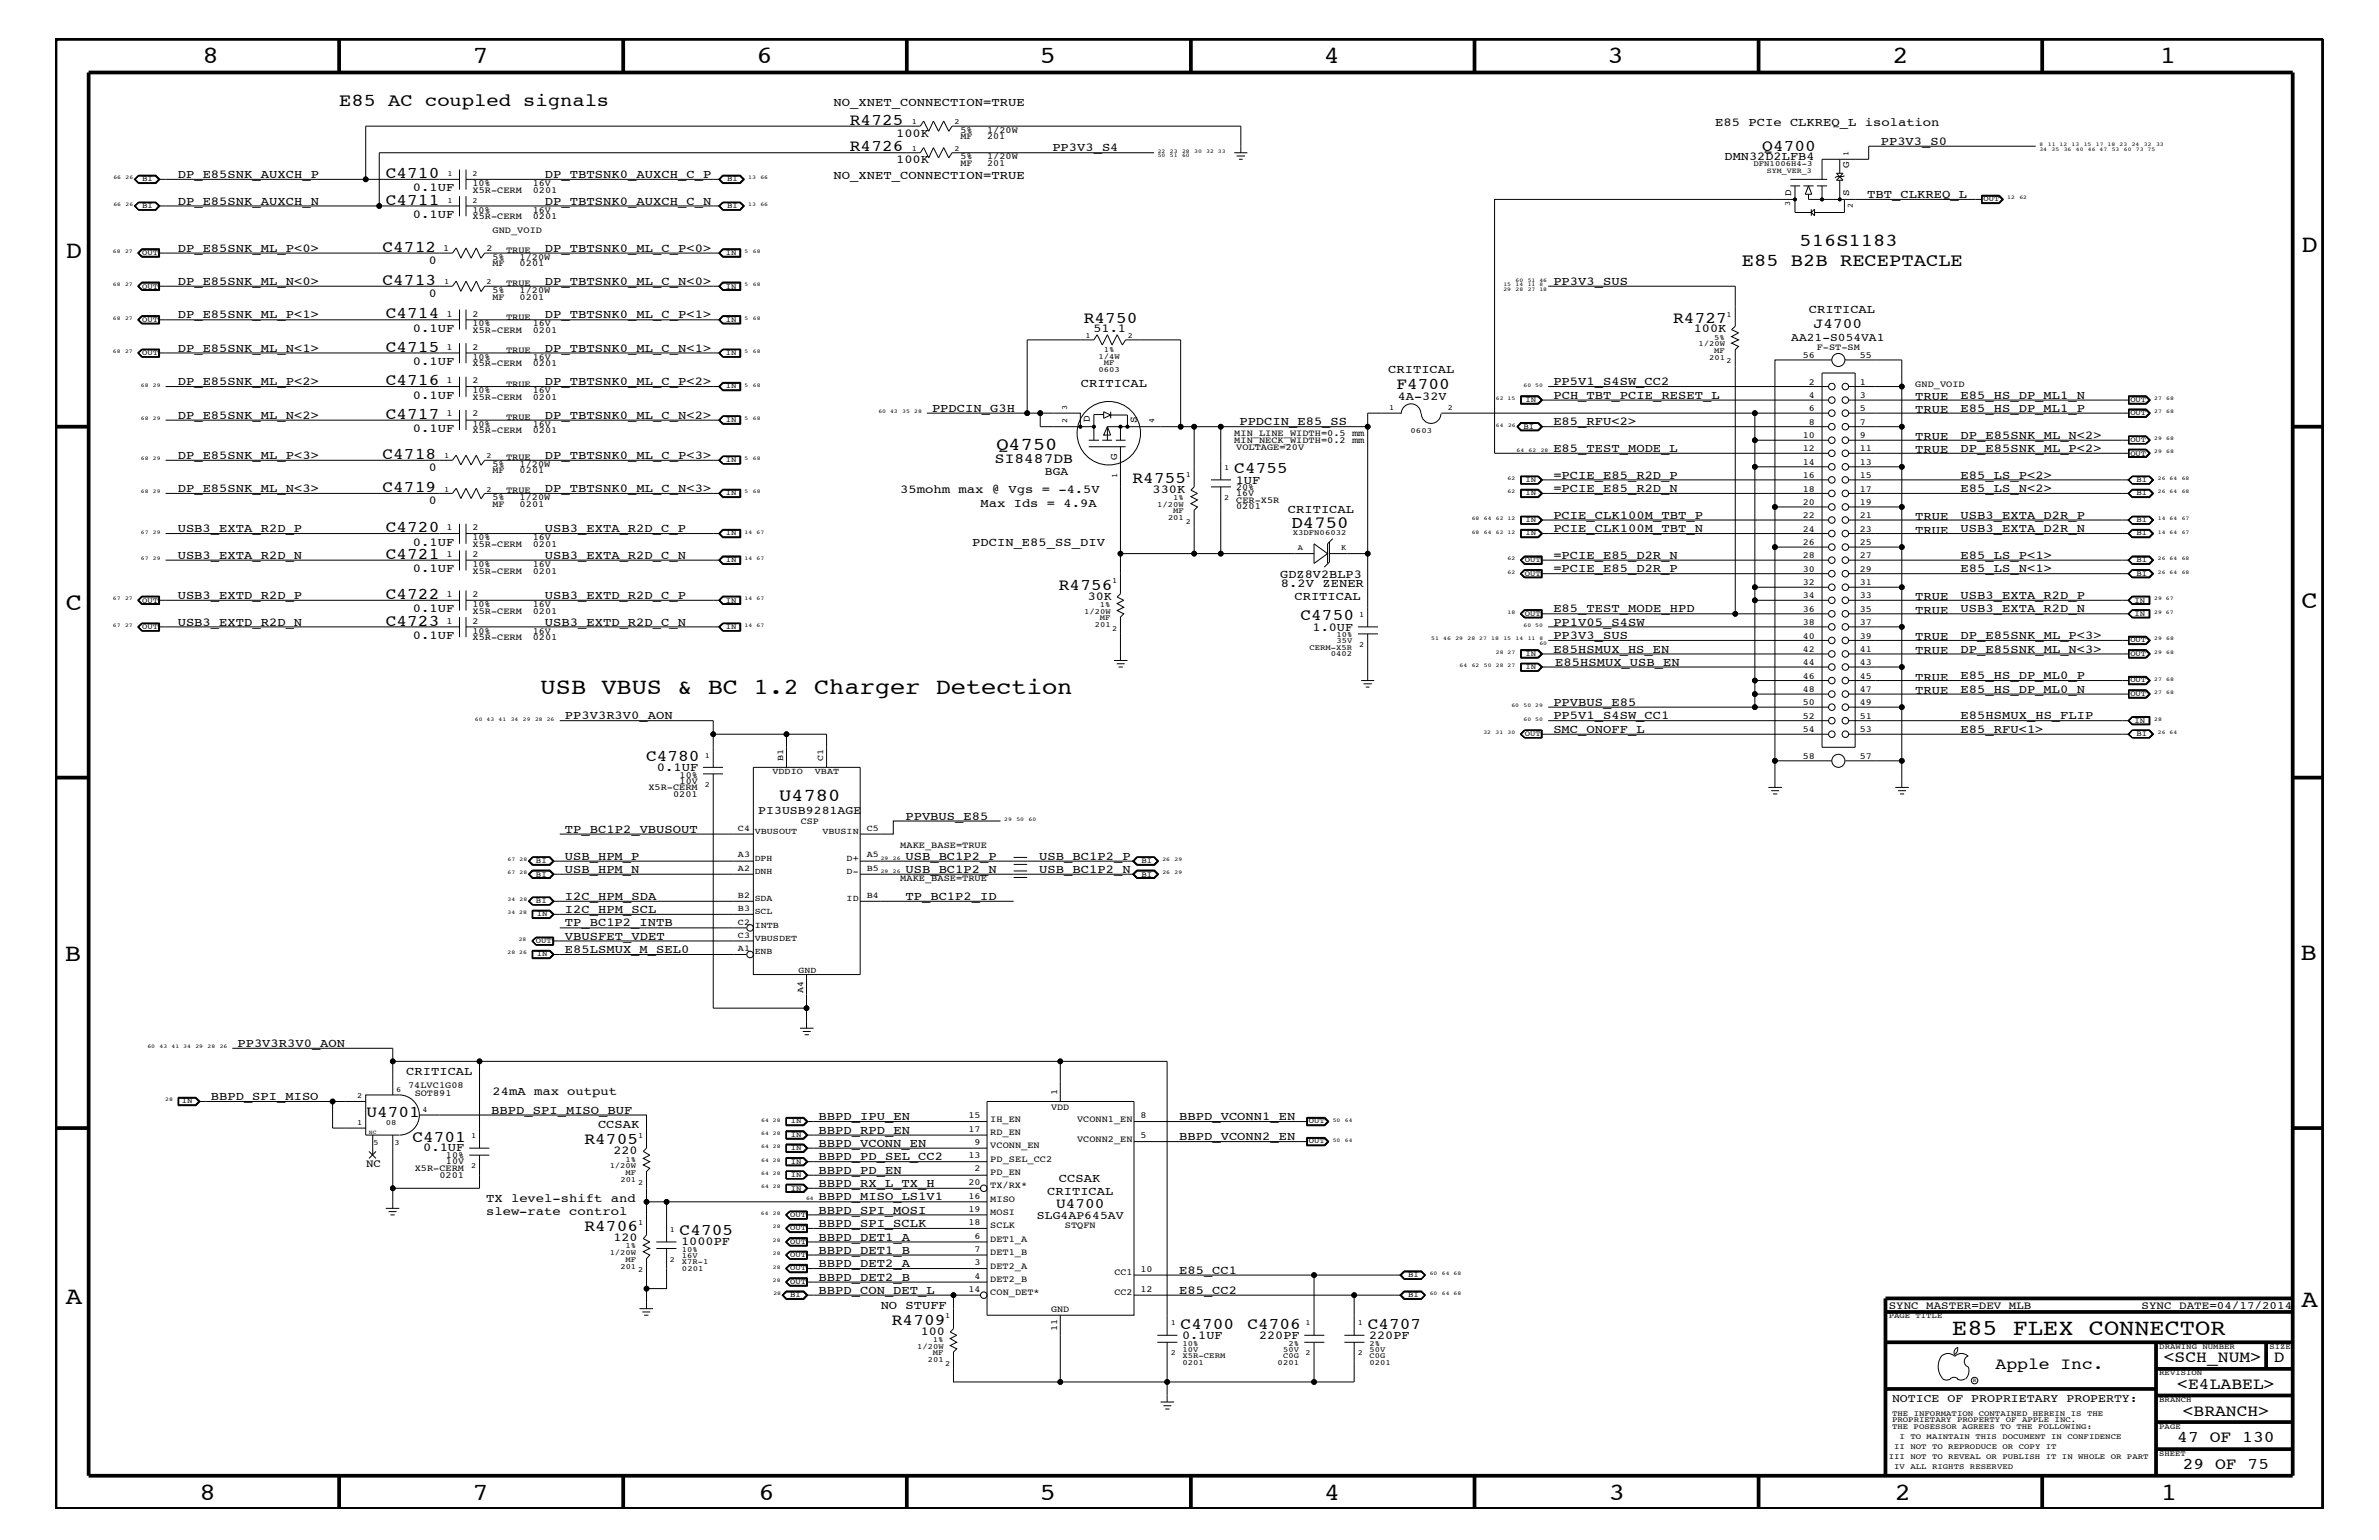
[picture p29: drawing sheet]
<svg xmlns="http://www.w3.org/2000/svg" width="432mm" height="279mm" viewBox="0 0 432 279" stroke-linecap="round" stroke-linejoin="round" font-family="sans-serif">
<defs><g id="words">
<g font-size="4.5">
<text x="36.7" y="11.5">8</text>
<text x="85.8" y="11.5">7</text>
<text x="137.3" y="11.5">6</text>
<text x="188.7" y="11.5">5</text>
<text x="240.3" y="11.5">4</text>
<text x="291.8" y="11.5">3</text>
<text x="343.5" y="11.5">2</text>
<text x="392" y="11.5">1</text>
<text x="11.9" y="46.8">D</text>
<text x="417.7" y="45.7">D</text>
<text x="11.9" y="110.6">C</text>
<text x="417.7" y="110.4">C</text>
<text x="11.8" y="174.3">B</text>
<text x="417.6" y="174.2">B</text>
<text x="11.9" y="236.7">A</text>
<text x="417.7" y="237.1">A</text>
<text x="36.2" y="272.1">8</text>
<text x="85.8" y="272.1">7</text>
<text x="137.7" y="272.1">6</text>
<text x="188.7" y="272.1">5</text>
<text x="240.4" y="272.1">4</text>
<text x="292" y="272.1">3</text>
<text x="343.9" y="272.1">2</text>
<text x="392.2" y="272.1">1</text>
</g>
<g font-size="4.1">
<text x="98.1" y="125.9">USB VBUS &amp; BC 1.2 Charger Detection</text>
<text x="354.3" y="242.3">E85 FLEX CONNECTOR</text>
</g>
<g font-size="3.3">
<text x="61.6" y="19.2">E85 AC coupled signals</text>
<text x="326.6" y="44.6">516S1183</text>
<text x="316.1" y="48.3">E85 B2B RECEPTACLE</text>
<text x="180.8" y="81.6">Q4750</text>
<text x="141.4" y="145.3">U4780</text>
</g>
<text font-size="3.1" x="234.4" y="95.9">D4750</text>
<g font-size="3">
<text x="154.3" y="22.6">R4725</text>
<text x="154.3" y="27.5">R4726</text>
<text x="319.9" y="27.5">Q4700</text>
<text x="70" y="32.3">C4710</text>
<text x="70" y="37.2">C4711</text>
<text x="69.4" y="45.7">C4712</text>
<text x="69.4" y="51.7">C4713</text>
<text x="70" y="57.8">C4714</text>
<text x="196.7" y="58.6">R4750</text>
<text x="303.7" y="58.5">R4727</text>
<text x="70" y="63.9">C4715</text>
<text x="70" y="69.9">C4716</text>
<text x="253.4" y="70.6">F4700</text>
<text x="70" y="76">C4717</text>
<text x="69.4" y="83.3">C4718</text>
<text x="69.4" y="89.3">C4719</text>
<text x="205.6" y="87.6">R4755</text>
<text x="224" y="85.9">C4755</text>
<text x="70" y="101.4">C4721</text>
<text x="70" y="96.5">C4720</text>
<text x="192.2" y="107">R4756</text>
<text x="70" y="108.7">C4722</text>
<text x="70" y="113.6">C4723</text>
<text x="236.1" y="112.6">C4750</text>
<text x="117.3" y="138">C4780</text>
<text x="66.5" y="202.6">U4701</text>
<text x="74.8" y="207.1">C4701</text>
<text x="106.1" y="207.6">R4705</text>
<text x="106.1" y="223.4">R4706</text>
<text x="123.4" y="224.1">C4705</text>
<text x="161.9" y="240.3">R4709</text>
<text x="214.3" y="241.1">C4700</text>
<text x="226.4" y="241.1">C4706</text>
<text x="248.2" y="241.1">C4707</text>
<text x="362.2" y="248.4">Apple Inc.</text>
<text x="392.7" y="247.1">&lt;SCH_NUM&gt;</text>
<text x="395.2" y="252">&lt;E4LABEL&gt;</text>
<text x="412.7" y="247.1">D</text>
<text x="396.2" y="256.8">&lt;BRANCH&gt;</text>
<text x="395.2" y="261.6">47 OF 130</text>
<text x="396.2" y="266.6">29 OF 75</text>
</g>
<g font-size="2.6">
<text x="329.2" y="59.5">J4700</text>
<text x="180.6" y="84">SI8487DB</text>
<text x="191.7" y="219.2">U4700</text>
</g>
<g font-size="2.2">
<text x="151.3" y="19.2">NO_XNET_CONNECTION=TRUE</text>
<text x="311.3" y="22.9">E85 PCIe CLKREQ_L isolation</text>
<text x="162.6" y="29.7">100K</text>
<text x="162.6" y="24.8">100K</text>
<text x="191" y="27.5">PP3V3_S4</text>
<text x="313" y="29.1">DMN32D2LFB4</text>
<text x="341.4" y="26.3">PP3V3_S0</text>
<text x="32.3" y="32.3">DP_E85SNK_AUXCH_P</text>
<text x="74.9" y="34.7">0.1UF</text>
<text x="98.9" y="32.3">DP_TBTSNK0_AUXCH_C_P</text>
<text x="151.3" y="32.5">NO_XNET_CONNECTION=TRUE</text>
<text x="338.9" y="35.9">TBT_CLKREQ_L</text>
<text x="32.3" y="37.2">DP_E85SNK_AUXCH_N</text>
<text x="74.9" y="39.6">0.1UF</text>
<text x="98.9" y="37.2">DP_TBTSNK0_AUXCH_C_N</text>
<text x="32.3" y="45.7">DP_E85SNK_ML_P&lt;0&gt;</text>
<text x="77.8" y="47.9">0</text>
<text x="98.9" y="45.7">DP_TBTSNK0_ML_C_P&lt;0&gt;</text>
<text x="32.3" y="51.7">DP_E85SNK_ML_N&lt;0&gt;</text>
<text x="77.8" y="53.9">0</text>
<text x="98.9" y="51.7">DP_TBTSNK0_ML_C_N&lt;0&gt;</text>
<text x="281.9" y="51.7">PP3V3_SUS</text>
<text x="32.3" y="57.8">DP_E85SNK_ML_P&lt;1&gt;</text>
<text x="98.9" y="57.8">DP_TBTSNK0_ML_C_P&lt;1&gt;</text>
<text x="328.3" y="56.8">CRITICAL</text>
<text x="32.3" y="63.9">DP_E85SNK_ML_N&lt;1&gt;</text>
<text x="74.9" y="60.2">0.1UF</text>
<text x="98.9" y="63.9">DP_TBTSNK0_ML_C_N&lt;1&gt;</text>
<text x="198.5" y="60.3">51.1</text>
<text x="307.4" y="60.3">100K</text>
<text x="32.3" y="69.9">DP_E85SNK_ML_P&lt;2&gt;</text>
<text x="74.9" y="66.2">0.1UF</text>
<text x="98.9" y="69.9">DP_TBTSNK0_ML_C_P&lt;2&gt;</text>
<text x="196.2" y="70.1">CRITICAL</text>
<text x="252" y="67.7">CRITICAL</text>
<text x="281.9" y="69.9">PP5V1_S4SW_CC2</text>
<text x="32.3" y="76">DP_E85SNK_ML_N&lt;2&gt;</text>
<text x="74.9" y="72.3">0.1UF</text>
<text x="98.9" y="76">DP_TBTSNK0_ML_C_N&lt;2&gt;</text>
<text x="169.2" y="74.7">PPDCIN_G3H</text>
<text x="225" y="77.2">PPDCIN_E85_SS</text>
<text x="253.7" y="72.6">4A-32V</text>
<text x="281.9" y="72.3">PCH_TBT_PCIE_RESET_L</text>
<text x="281.9" y="77.2">E85_RFU&lt;2&gt;</text>
<text x="347.6" y="72.6">TRUE</text>
<text x="347.6" y="75">TRUE</text>
<text x="355.9" y="72.3">E85_HS_DP_ML1_N</text>
<text x="355.9" y="74.7">E85_HS_DP_ML1_P</text>
<text x="32.3" y="83.3">DP_E85SNK_ML_P&lt;3&gt;</text>
<text x="74.9" y="78.3">0.1UF</text>
<text x="98.9" y="83.3">DP_TBTSNK0_ML_C_P&lt;3&gt;</text>
<text x="281.9" y="82">E85_TEST_MODE_L</text>
<text x="347.6" y="82.2">TRUE</text>
<text x="347.6" y="79.9">TRUE</text>
<text x="355.9" y="79.6">DP_E85SNK_ML_N&lt;2&gt;</text>
<text x="355.9" y="82">DP_E85SNK_ML_P&lt;2&gt;</text>
<text x="32.3" y="89.3">DP_E85SNK_ML_N&lt;3&gt;</text>
<text x="77.8" y="85.4">0</text>
<text x="98.9" y="89.3">DP_TBTSNK0_ML_C_N&lt;3&gt;</text>
<text x="163.4" y="89.5">35mohm max @ Vgs = -4.5V</text>
<text x="209.2" y="89.4">330K</text>
<text x="224.3" y="87.7">1UF</text>
<text x="281.9" y="86.9">=PCIE_E85_R2D_P</text>
<text x="281.9" y="89.3">=PCIE_E85_R2D_N</text>
<text x="355.9" y="86.9">E85_LS_P&lt;2&gt;</text>
<text x="355.9" y="89.3">E85_LS_N&lt;2&gt;</text>
<text x="77.8" y="91.5">0</text>
<text x="178" y="92">Max Ids = 4.9A</text>
<text x="233.8" y="93.2">CRITICAL</text>
<text x="281.9" y="94.2">PCIE_CLK100M_TBT_P</text>
<text x="347.6" y="94.4">TRUE</text>
<text x="355.9" y="94.2">USB3_EXTA_D2R_P</text>
<text x="32.3" y="96.5">USB3_EXTA_R2D_P</text>
<text x="32.3" y="101.4">USB3_EXTA_R2D_N</text>
<text x="74.9" y="99">0.1UF</text>
<text x="98.9" y="96.5">USB3_EXTA_R2D_C_P</text>
<text x="98.9" y="101.4">USB3_EXTA_R2D_C_N</text>
<text x="176.4" y="99">PDCIN_E85_SS_DIV</text>
<text x="281.9" y="96.5">PCIE_CLK100M_TBT_N</text>
<text x="281.9" y="101.4">=PCIE_E85_D2R_N</text>
<text x="347.6" y="96.8">TRUE</text>
<text x="355.9" y="101.4">E85_LS_P&lt;1&gt;</text>
<text x="355.9" y="96.5">USB3_EXTA_D2R_N</text>
<text x="74.9" y="103.8">0.1UF</text>
<text x="232.4" y="104.8">GDZ8V2BLP3</text>
<text x="232.5" y="106.5">8.2V ZENER</text>
<text x="281.9" y="103.8">=PCIE_E85_D2R_P</text>
<text x="355.9" y="103.8">E85_LS_N&lt;1&gt;</text>
<text x="32.3" y="113.6">USB3_EXTD_R2D_N</text>
<text x="32.3" y="108.7">USB3_EXTD_R2D_P</text>
<text x="74.9" y="111.1">0.1UF</text>
<text x="98.9" y="108.7">USB3_EXTD_R2D_C_P</text>
<text x="98.9" y="113.6">USB3_EXTD_R2D_C_N</text>
<text x="197.4" y="108.8">30K</text>
<text x="234.9" y="108.9">CRITICAL</text>
<text x="281.9" y="113.6">PP1V05_S4SW</text>
<text x="281.9" y="111.1">E85_TEST_MODE_HPD</text>
<text x="347.6" y="111.4">TRUE</text>
<text x="347.6" y="108.9">TRUE</text>
<text x="355.9" y="108.7">USB3_EXTA_R2D_P</text>
<text x="355.9" y="111.1">USB3_EXTA_R2D_N</text>
<text x="74.9" y="115.9">0.1UF</text>
<text x="238.3" y="114.4">1.0UF</text>
<text x="281.9" y="118.4">E85HSMUX_HS_EN</text>
<text x="281.9" y="115.9">PP3V3_SUS</text>
<text x="347.6" y="116.2">TRUE</text>
<text x="347.6" y="118.6">TRUE</text>
<text x="355.9" y="115.9">DP_E85SNK_ML_P&lt;3&gt;</text>
<text x="355.9" y="118.4">DP_E85SNK_ML_N&lt;3&gt;</text>
<text x="282.3" y="120.8">E85HSMUX_USB_EN</text>
<text x="347.6" y="125.9">TRUE</text>
<text x="347.6" y="123.5">TRUE</text>
<text x="355.9" y="123.2">E85_HS_DP_ML0_P</text>
<text x="355.9" y="125.7">E85_HS_DP_ML0_N</text>
<text x="102.5" y="130.5">PP3V3R3V0_AON</text>
<text x="281.9" y="128">PPVBUS_E85</text>
<text x="281.9" y="130.5">PP5V1_S4SW_CC1</text>
<text x="355.9" y="130.5">E85HSMUX_HS_FLIP</text>
<text x="281.9" y="133">SMC_ONOFF_L</text>
<text x="355.9" y="133">E85_RFU&lt;1&gt;</text>
<text x="119.2" y="139.8">0.1UF</text>
<text x="164.3" y="148.7">PPVBUS_E85</text>
<text x="102.5" y="156">USB_HPM_P</text>
<text x="102.5" y="151.1">TP_BC1P2_VBUSOUT</text>
<text x="164.3" y="156">USB_BC1P2_P</text>
<text x="188.6" y="156">USB_BC1P2_P</text>
<text x="102.5" y="158.4">USB_HPM_N</text>
<text x="164.3" y="158.4">USB_BC1P2_N</text>
<text x="188.6" y="158.4">USB_BC1P2_N</text>
<text x="102.5" y="163.3">I2C_HPM_SDA</text>
<text x="102.5" y="165.6">I2C_HPM_SCL</text>
<text x="164.3" y="163.3">TP_BC1P2_ID</text>
<text x="102.5" y="172.9">E85LSMUX_M_SEL0</text>
<text x="102.5" y="168.1">TP_BC1P2_INTB</text>
<text x="102.5" y="170.5">VBUSFET_VDET</text>
<text x="43.1" y="189.9">PP3V3R3V0_AON</text>
<text x="73.7" y="195">CRITICAL</text>
<text x="38.3" y="199.6">BBPD_SPI_MISO</text>
<text x="89.2" y="202">BBPD_SPI_MISO_BUF</text>
<text x="89.4" y="198.7">24mA max output</text>
<text x="148.6" y="203.2">BBPD_IPU_EN</text>
<text x="214" y="203.2">BBPD_VCONN1_EN</text>
<text x="76.8" y="208.9">0.1UF</text>
<text x="108.5" y="204.7">CCSAK</text>
<text x="111.3" y="209.4">220</text>
<text x="148.6" y="205.7">BBPD_RPD_EN</text>
<text x="148.6" y="208.1">BBPD_VCONN_EN</text>
<text x="214" y="206.9">BBPD_VCONN2_EN</text>
<text x="148.6" y="210.5">BBPD_PD_SEL_CC2</text>
<text x="148.6" y="215.3">BBPD_RX_L_TX_H</text>
<text x="148.6" y="213">BBPD_PD_EN</text>
<text x="192.2" y="214.4">CCSAK</text>
<text x="88.2" y="218">TX level-shift and</text>
<text x="88.2" y="220.4">slew-rate control</text>
<text x="148.6" y="217.8">BBPD_MISO_LS1V1</text>
<text x="148.6" y="220.2">BBPD_SPI_MOSI</text>
<text x="190.1" y="216.9">CRITICAL</text>
<text x="111.3" y="225.2">120</text>
<text x="123.6" y="225.9">1000PF</text>
<text x="148.6" y="227.5">BBPD_DET1_B</text>
<text x="148.6" y="222.6">BBPD_SPI_SCLK</text>
<text x="148.6" y="225.1">BBPD_DET1_A</text>
<text x="148.6" y="232.4">BBPD_DET2_B</text>
<text x="148.6" y="229.9">BBPD_DET2_A</text>
<text x="214" y="231.1">E85_CC1</text>
<text x="148.6" y="234.7">BBPD_CON_DET_L</text>
<text x="159.9" y="237.4">NO STUFF</text>
<text x="214" y="234.7">E85_CC2</text>
<text x="167.1" y="242.2">100</text>
<text x="214.5" y="242.9">0.1UF</text>
<text x="228.5" y="242.9">220PF</text>
<text x="248.5" y="242.9">220PF</text>
</g>
<g font-size="2.1">
<text x="325.1" y="61.9">AA21-S054VA1</text>
<text x="189.7" y="86.2">BGA</text>
<text x="137.6" y="147.7">PI3USB9281AGE</text>
<text x="188.2" y="221.1">SLG4AP645AV</text>
<text x="343.4" y="254.4">NOTICE OF PROPRIETARY PROPERTY:</text>
</g>
<g font-size="2">
<text x="66.5" y="211.7">NC</text>
<text x="342.8" y="237.4">SYNC_MASTER=DEV_MLB</text>
<text x="388.7" y="237.4">SYNC_DATE=04/17/2014</text>
</g>
<g font-size="1.9">
<text x="197.8" y="76.6" transform="rotate(-90 197.8 76.6)">D</text>
<text x="206.3" y="76.8" transform="rotate(-90 206.3 76.8)">S</text>
<text x="202.8" y="83.4" transform="rotate(-90 202.8 83.4)">G</text>
</g>
<g font-size="1.8">
<text x="325.1" y="35.6" transform="rotate(-90 325.1 35.6)">D</text>
<text x="335.6" y="35.6" transform="rotate(-90 335.6 35.6)">S</text>
<text x="335.6" y="30.5" transform="rotate(-90 335.6 30.5)">G</text>
</g>
<g font-size="1.7">
<text x="174.3" y="28.9">5%</text>
<text x="174.3" y="25.3">MF</text>
<text x="174.3" y="24.1">5%</text>
<text x="179.2" y="28.9">1/20W</text>
<text x="179.2" y="24.1">1/20W</text>
<text x="179.2" y="25.3">201</text>
<text x="85.8" y="33.7">10%</text>
<text x="85.8" y="35">X5R-CERM</text>
<text x="96.7" y="35">0201</text>
<text x="96.7" y="33.7">16V</text>
<text x="174.3" y="30.2">MF</text>
<text x="179.2" y="30.2">201</text>
<text x="85.8" y="38.6">10%</text>
<text x="85.8" y="39.8">X5R-CERM</text>
<text x="96.7" y="39.8">0201</text>
<text x="96.7" y="38.6">16V</text>
<text x="80.4" y="45.5">1</text>
<text x="88.3" y="45.5">2</text>
<text x="89.4" y="42.3">GND_VOID</text>
<text x="89.4" y="47.1">5%</text>
<text x="91.9" y="45.9">TRUE</text>
<text x="94.3" y="47.1">1/20W</text>
<text x="89.4" y="48.3">MF</text>
<text x="89.4" y="53.2">5%</text>
<text x="91.9" y="51.9">TRUE</text>
<text x="94.3" y="48.3">0201</text>
<text x="94.3" y="53.2">1/20W</text>
<text x="81" y="57.4">1</text>
<text x="85.8" y="57.4">2</text>
<text x="85.8" y="59.2">10%</text>
<text x="89.4" y="54.4">MF</text>
<text x="91.9" y="58">TRUE</text>
<text x="94.3" y="54.4">0201</text>
<text x="96.7" y="59.2">16V</text>
<text x="81" y="63.4">1</text>
<text x="85.8" y="65.3">10%</text>
<text x="85.8" y="63.4">2</text>
<text x="85.8" y="60.4">X5R-CERM</text>
<text x="91.9" y="64">TRUE</text>
<text x="96.7" y="65.3">16V</text>
<text x="96.7" y="60.4">0201</text>
<text x="327.2" y="64.9">56</text>
<text x="329.7" y="63.4">F-ST-SM</text>
<text x="337.6" y="64.9">55</text>
<text x="81" y="69.5">1</text>
<text x="85.8" y="71.3">10%</text>
<text x="85.8" y="69.5">2</text>
<text x="85.8" y="66.5">X5R-CERM</text>
<text x="91.9" y="70.1">TRUE</text>
<text x="96.7" y="66.5">0201</text>
<text x="96.7" y="71.3">16V</text>
<text x="328.3" y="69.8">2</text>
<text x="337.6" y="69.8">1</text>
<text x="347.6" y="70.1">GND_VOID</text>
<text x="81" y="75.6">1</text>
<text x="85.8" y="75.6">2</text>
<text x="85.8" y="77.4">10%</text>
<text x="85.8" y="72.6">X5R-CERM</text>
<text x="91.9" y="76.2">TRUE</text>
<text x="96.7" y="72.6">0201</text>
<text x="96.7" y="77.4">16V</text>
<text x="328.3" y="72.2">4</text>
<text x="328.3" y="74.6">6</text>
<text x="328.3" y="77.1">8</text>
<text x="337.6" y="72.2">3</text>
<text x="337.6" y="74.6">5</text>
<text x="337.6" y="77.1">7</text>
<text x="85.8" y="78.6">X5R-CERM</text>
<text x="91.9" y="83.5">TRUE</text>
<text x="96.7" y="78.6">0201</text>
<text x="224" y="79.2">MIN_LINE_WIDTH=0.5 mm</text>
<text x="224" y="80.5">MIN_NECK_WIDTH=0.2 mm</text>
<text x="224.4" y="81.6">VOLTAGE=20V</text>
<text x="327.2" y="79.4">10</text>
<text x="327.2" y="81.9">12</text>
<text x="337.6" y="81.9">11</text>
<text x="337.6" y="79.4">9</text>
<text x="89.4" y="85.9">MF</text>
<text x="89.4" y="84.7">5%</text>
<text x="91.9" y="89.5">TRUE</text>
<text x="94.3" y="84.7">1/20W</text>
<text x="94.3" y="85.9">0201</text>
<text x="224.4" y="88.9">20%</text>
<text x="327.2" y="84.4">14</text>
<text x="327.2" y="86.7">16</text>
<text x="327.2" y="89.2">18</text>
<text x="337.6" y="84.4">13</text>
<text x="337.6" y="86.7">15</text>
<text x="337.6" y="89.2">17</text>
<text x="89.4" y="90.7">5%</text>
<text x="89.4" y="92">MF</text>
<text x="94.3" y="92">0201</text>
<text x="94.3" y="90.7">1/20W</text>
<text x="224.4" y="91.2">CER-X5R</text>
<text x="224.4" y="92.4">0201</text>
<text x="224.4" y="90">16V</text>
<text x="327.2" y="91.6">20</text>
<text x="327.2" y="94">22</text>
<text x="337.6" y="91.6">19</text>
<text x="337.6" y="94">21</text>
<text x="81" y="101">1</text>
<text x="81" y="96.2">1</text>
<text x="85.8" y="101">2</text>
<text x="85.8" y="96.2">2</text>
<text x="85.8" y="98">10%</text>
<text x="85.8" y="99.3">X5R-CERM</text>
<text x="96.7" y="98">16V</text>
<text x="96.7" y="99.3">0201</text>
<text x="327.2" y="96.5">24</text>
<text x="327.2" y="98.8">26</text>
<text x="327.2" y="101.3">28</text>
<text x="337.6" y="96.5">23</text>
<text x="337.6" y="98.8">25</text>
<text x="337.6" y="101.3">27</text>
<text x="85.8" y="104.1">X5R-CERM</text>
<text x="85.8" y="102.9">10%</text>
<text x="96.7" y="102.9">16V</text>
<text x="96.7" y="104.1">0201</text>
<text x="327.2" y="103.7">30</text>
<text x="327.2" y="106.1">32</text>
<text x="337.6" y="103.7">29</text>
<text x="337.6" y="106.1">31</text>
<text x="81" y="108.3">1</text>
<text x="81" y="113.1">1</text>
<text x="85.8" y="108.3">2</text>
<text x="85.8" y="113.1">2</text>
<text x="85.8" y="110.2">10%</text>
<text x="85.8" y="111.4">X5R-CERM</text>
<text x="96.7" y="110.2">16V</text>
<text x="96.7" y="111.4">0201</text>
<text x="327.2" y="108.6">34</text>
<text x="327.2" y="111">36</text>
<text x="327.2" y="113.4">38</text>
<text x="337.6" y="108.6">33</text>
<text x="337.6" y="111">35</text>
<text x="337.6" y="113.4">37</text>
<text x="85.8" y="115">10%</text>
<text x="85.8" y="116.2">X5R-CERM</text>
<text x="96.7" y="115">16V</text>
<text x="96.7" y="116.2">0201</text>
<text x="327.2" y="115.9">40</text>
<text x="327.2" y="118.2">42</text>
<text x="337.6" y="115.9">39</text>
<text x="337.6" y="118.2">41</text>
<text x="327.2" y="120.7">44</text>
<text x="327.2" y="123.1">46</text>
<text x="327.2" y="125.5">48</text>
<text x="337.6" y="120.7">43</text>
<text x="337.6" y="123.1">45</text>
<text x="337.6" y="125.5">47</text>
<text x="327.2" y="128">50</text>
<text x="327.2" y="130.4">52</text>
<text x="337.6" y="128">49</text>
<text x="337.6" y="130.4">51</text>
<text x="327.2" y="132.8">54</text>
<text x="327.2" y="137.7">58</text>
<text x="337.6" y="132.8">53</text>
<text x="337.6" y="137.7">57</text>
<text x="117.7" y="143.4">X5R-CERM</text>
<text x="123.4" y="141.1">10%</text>
<text x="123.4" y="142.2">10V</text>
<text x="122.2" y="144.6">0201</text>
<text x="145.3" y="149.5">CSP</text>
<text x="163.4" y="153.8">MAKE_BASE=TRUE</text>
<text x="163.4" y="159.9">MAKE_BASE=TRUE</text>
<text x="74.1" y="197.5">74LVC1G08</text>
<text x="75.3" y="198.9">SOT891</text>
<text x="175.8" y="202.9">15</text>
<text x="179.7" y="203.5">IH_EN</text>
<text x="190.8" y="201.5">VDD</text>
<text x="191.9" y="198.7" transform="rotate(-90 191.9 198.7)">1</text>
<text x="195.5" y="203.5">VCONN1_EN</text>
<text x="207" y="202.9">8</text>
<text x="175.8" y="205.3">17</text>
<text x="176.9" y="207.7">9</text>
<text x="179.7" y="208.3">VCONN_EN</text>
<text x="179.7" y="205.9">RD_EN</text>
<text x="195.5" y="207.1">VCONN2_EN</text>
<text x="207" y="206.5">5</text>
<text x="75.3" y="212.5">X5R-CERM</text>
<text x="79.8" y="213.6">0201</text>
<text x="80.9" y="210.2">10%</text>
<text x="80.9" y="211.3">10V</text>
<text x="175.8" y="210.2">13</text>
<text x="175.8" y="215">20</text>
<text x="176.9" y="212.5">2</text>
<text x="179.7" y="213.2">PD_EN</text>
<text x="179.7" y="215.6">TX/RX*</text>
<text x="179.7" y="210.8">PD_SEL_CC2</text>
<text x="175.8" y="217.5">16</text>
<text x="175.8" y="219.8">19</text>
<text x="179.7" y="220.4">MOSI</text>
<text x="179.7" y="218">MISO</text>
<text x="175.8" y="222.3">18</text>
<text x="176.9" y="224.7">6</text>
<text x="176.9" y="227.1">7</text>
<text x="179.7" y="225.3">DET1_A</text>
<text x="179.7" y="222.9">SCLK</text>
<text x="179.7" y="227.7">DET1_B</text>
<text x="193.3" y="222.9">STQFN</text>
<text x="176.9" y="229.6">3</text>
<text x="176.9" y="232">4</text>
<text x="179.7" y="230.2">DET2_A</text>
<text x="179.7" y="232.6">DET2_B</text>
<text x="202.3" y="231.3">CC1</text>
<text x="207" y="230.7">10</text>
<text x="175.8" y="234.4">14</text>
<text x="179.7" y="235">CON_DET*</text>
<text x="190.8" y="238">GND</text>
<text x="202.3" y="235">CC2</text>
<text x="207" y="234.4">12</text>
<text x="191.9" y="241.4" transform="rotate(-90 191.9 241.4)">11</text>
</g>
<g font-size="1.6">
<text x="140.2" y="140.4">VDDIO</text>
<text x="142.2" y="138" transform="rotate(-90 142.2 138)">B1</text>
<text x="147.9" y="140.4">VBAT</text>
<text x="149.4" y="138" transform="rotate(-90 149.4 138)">C1</text>
<text x="133.9" y="155.6">A3</text>
<text x="133.9" y="150.7">C4</text>
<text x="137" y="151.3">VBUSOUT</text>
<text x="149.3" y="151.3">VBUSIN</text>
<text x="157.3" y="155.6">A5</text>
<text x="157.3" y="150.7">C5</text>
<text x="133.9" y="158">A2</text>
<text x="137" y="156.2">DPH</text>
<text x="137" y="158.6">DNH</text>
<text x="153.7" y="158.6">D-</text>
<text x="153.7" y="156.2">D+</text>
<text x="157.3" y="158">B5</text>
<text x="133.9" y="167.8">C2</text>
<text x="133.9" y="165.3">B3</text>
<text x="133.9" y="162.8">B2</text>
<text x="137" y="163.5">SDA</text>
<text x="137" y="165.9">SCL</text>
<text x="153.7" y="163.5">ID</text>
<text x="157.3" y="162.8">B4</text>
<text x="133.9" y="172.6">A1</text>
<text x="133.9" y="170.1">C3</text>
<text x="137" y="173.2">ENB</text>
<text x="137" y="168.3">INTB</text>
<text x="137" y="170.7">VBUSDET</text>
<text x="144.9" y="176.5">GND</text>
<text x="145.8" y="180.2" transform="rotate(-90 145.8 180.2)">A4</text>
</g>
<g font-size="1.4">
<text x="165.5" y="22.5">1</text>
<text x="173.2" y="22.5">2</text>
<text x="165.5" y="27.4">1</text>
<text x="173.2" y="27.4">2</text>
<text x="335.5" y="28.3" transform="rotate(-90 335.5 28.3)">1</text>
<text x="25.8" y="32.9">BI</text>
<text x="81.2" y="31.9">1</text>
<text x="85.8" y="31.9">2</text>
<text x="132" y="32.9">BI</text>
<text x="318.3" y="30.2">DFN1006H4-3</text>
<text x="320.7" y="31.4">SYM_VER_3</text>
<text x="25.8" y="37.8">BI</text>
<text x="81.2" y="36.8">1</text>
<text x="85.8" y="36.8">2</text>
<text x="132" y="37.8">BI</text>
<text x="325" y="37.5" transform="rotate(-90 325 37.5)">3</text>
<text x="336.3" y="37.7" transform="rotate(-90 336.3 37.7)">2</text>
<text x="360" y="36.5">OUT</text>
<text x="25.8" y="46.3">OUT</text>
<text x="131.7" y="46.3">IN</text>
<text x="25.8" y="52.4">OUT</text>
<text x="80.6" y="51.6">1</text>
<text x="88.3" y="51.6">2</text>
<text x="131.7" y="52.4">IN</text>
<text x="25.8" y="58.4">OUT</text>
<text x="131.7" y="58.4">IN</text>
<text x="313.4" y="57.4">1</text>
<text x="25.8" y="64.5">OUT</text>
<text x="131.7" y="64.5">IN</text>
<text x="197" y="61.3">1</text>
<text x="199.4" y="65.1">1/4W</text>
<text x="200.4" y="63.9">1%</text>
<text x="204.7" y="61.3">2</text>
<text x="308.3" y="62.9">1/20W</text>
<text x="310.2" y="65.3">201</text>
<text x="311.1" y="61.7">5%</text>
<text x="311.1" y="64">MF</text>
<text x="313.4" y="65.9">2</text>
<text x="131.7" y="70.5">IN</text>
<text x="199.4" y="67.5">0603</text>
<text x="200.4" y="66.2">MF</text>
<text x="131.7" y="76.6">IN</text>
<text x="193.7" y="76.8" transform="rotate(-90 193.7 76.8)">2</text>
<text x="193.7" y="74.4" transform="rotate(-90 193.7 74.4)">3</text>
<text x="209.5" y="76.8" transform="rotate(-90 209.5 76.8)">4</text>
<text x="252.1" y="74.4">1</text>
<text x="262.8" y="74.4">2</text>
<text x="276.5" y="77.8">BI</text>
<text x="276.9" y="72.9">IN</text>
<text x="386.7" y="75.4">OUT</text>
<text x="386.7" y="72.9">OUT</text>
<text x="80.6" y="83.1">1</text>
<text x="88.3" y="83.1">2</text>
<text x="131.7" y="83.8">IN</text>
<text x="256" y="78.6">0603</text>
<text x="386.7" y="82.7">OUT</text>
<text x="386.7" y="80.2">OUT</text>
<text x="80.6" y="89.2">1</text>
<text x="88.3" y="89.2">2</text>
<text x="131.7" y="89.9">IN</text>
<text x="202.8" y="86.8" transform="rotate(-90 202.8 86.8)">1</text>
<text x="215.2" y="86.5">1</text>
<text x="222.2" y="85.3">1</text>
<text x="276.9" y="87.5">IN</text>
<text x="276.9" y="89.9">IN</text>
<text x="387.8" y="87.5">BI</text>
<text x="387.8" y="89.9">BI</text>
<text x="210.1" y="92">1/20W</text>
<text x="212" y="94.3">201</text>
<text x="212.9" y="93.2">MF</text>
<text x="212.9" y="90.7">1%</text>
<text x="215.2" y="95">2</text>
<text x="222.2" y="90.7">2</text>
<text x="276.9" y="94.8">IN</text>
<text x="387.8" y="94.8">BI</text>
<text x="131.7" y="97.1">IN</text>
<text x="234.7" y="97.1">X3DFN06032</text>
<text x="235.5" y="99.9">A</text>
<text x="243.4" y="99.9">K</text>
<text x="276.9" y="97.1">IN</text>
<text x="387.8" y="97.1">BI</text>
<text x="131.7" y="102.1">IN</text>
<text x="201.8" y="105.9">1</text>
<text x="276.8" y="102.1">OUT</text>
<text x="276.8" y="104.4">OUT</text>
<text x="387.8" y="102.1">BI</text>
<text x="387.8" y="104.4">BI</text>
<text x="25.8" y="109.3">OUT</text>
<text x="131.7" y="109.3">IN</text>
<text x="196.8" y="111.4">1/20W</text>
<text x="198.7" y="113.7">201</text>
<text x="199.6" y="112.6">MF</text>
<text x="199.6" y="110.2">1%</text>
<text x="246.7" y="112">1</text>
<text x="276.8" y="111.7">OUT</text>
<text x="387.4" y="111.7">IN</text>
<text x="387.4" y="109.3">IN</text>
<text x="25.8" y="114.2">OUT</text>
<text x="131.7" y="114.2">IN</text>
<text x="201.8" y="114.4">2</text>
<text x="237.7" y="117.9">CERM-X5R</text>
<text x="241.6" y="119.1">0402</text>
<text x="242.6" y="116.7">35V</text>
<text x="242.6" y="115.6">10%</text>
<text x="246.7" y="117.4">2</text>
<text x="276.9" y="119">IN</text>
<text x="386.7" y="119">OUT</text>
<text x="386.7" y="116.5">OUT</text>
<text x="276.9" y="121.4">IN</text>
<text x="386.7" y="123.8">OUT</text>
<text x="386.7" y="126.3">OUT</text>
<text x="387.4" y="131.1">IN</text>
<text x="127.9" y="137.4">1</text>
<text x="276.8" y="133.5">OUT</text>
<text x="387.8" y="133.5">BI</text>
<text x="127.9" y="142.9">2</text>
<text x="97.3" y="156.6">BI</text>
<text x="97.3" y="159">BI</text>
<text x="207.2" y="159">BI</text>
<text x="207.2" y="156.6">BI</text>
<text x="97.3" y="163.9">BI</text>
<text x="97.5" y="166.2">IN</text>
<text x="97.3" y="171.1">OUT</text>
<text x="97.5" y="173.5">IN</text>
<text x="33" y="200.2">IN</text>
<text x="64.9" y="199.2">2</text>
<text x="71.9" y="198.1">6</text>
<text x="76.7" y="201.7">4</text>
<text x="143.5" y="203.8">IN</text>
<text x="237.6" y="203.8">OUT</text>
<text x="64.9" y="204.1">1</text>
<text x="67.8" y="207.7">5</text>
<text x="70" y="204.1">08</text>
<text x="71.6" y="207.7">3</text>
<text x="85.5" y="206.5">1</text>
<text x="115.8" y="206.5">1</text>
<text x="143.5" y="208.7">IN</text>
<text x="143.5" y="206.3">IN</text>
<text x="237.6" y="207.5">OUT</text>
<text x="85.5" y="211.9">2</text>
<text x="110.7" y="211.9">1/20W</text>
<text x="112.6" y="214.4">201</text>
<text x="113.5" y="210.8">1%</text>
<text x="113.5" y="213.2">MF</text>
<text x="115.8" y="215">2</text>
<text x="143.5" y="213.6">IN</text>
<text x="143.5" y="211.1">IN</text>
<text x="143.4" y="220.8">OUT</text>
<text x="143.5" y="216">IN</text>
<text x="110.7" y="227.7">1/20W</text>
<text x="113.5" y="226.5">1%</text>
<text x="115.8" y="222.3">1</text>
<text x="121.6" y="223.5">1</text>
<text x="123.8" y="227.1">10%</text>
<text x="143.4" y="225.7">OUT</text>
<text x="143.4" y="223.2">OUT</text>
<text x="112.6" y="230.2">201</text>
<text x="113.5" y="229">MF</text>
<text x="115.8" y="230.7">2</text>
<text x="121.6" y="229">2</text>
<text x="123.8" y="230.7">0201</text>
<text x="123.8" y="228.2">16V</text>
<text x="123.8" y="229.4">X7R-1</text>
<text x="143.4" y="232.9">OUT</text>
<text x="143.4" y="230.5">OUT</text>
<text x="143.4" y="228.1">OUT</text>
<text x="255.6" y="231.8">BI</text>
<text x="143.4" y="235.4">BI</text>
<text x="171.5" y="239.2">1</text>
<text x="255.6" y="235.4">BI</text>
<text x="342.8" y="239.2">PAGE TITLE</text>
<text x="166.5" y="244.7">1/20W</text>
<text x="169.3" y="245.9">MF</text>
<text x="169.3" y="243.5">1%</text>
<text x="212.5" y="240.5">1</text>
<text x="212.5" y="245.9">2</text>
<text x="214.6" y="244.1">10%</text>
<text x="214.6" y="245.2">10V</text>
<text x="232.9" y="245.2">50V</text>
<text x="233.8" y="244.1">2%</text>
<text x="237" y="240.5">1</text>
<text x="237" y="245.9">2</text>
<text x="246.5" y="240.5">1</text>
<text x="246.5" y="245.9">2</text>
<text x="248.6" y="244.1">2%</text>
<text x="248.6" y="245.2">50V</text>
<text x="391.9" y="244.7">DRAWING NUMBER</text>
<text x="411.9" y="244.7">SIZE</text>
<text x="168.4" y="247.1">201</text>
<text x="171.5" y="247.8">2</text>
<text x="214.6" y="246.4">X5R-CERM</text>
<text x="214.6" y="247.6">0201</text>
<text x="231.9" y="247.6">0201</text>
<text x="232.9" y="246.4">C0G</text>
<text x="248.6" y="246.4">C0G</text>
<text x="248.6" y="247.6">0201</text>
<text x="391.9" y="249.5">REVISION</text>
<text x="343.4" y="256.8">THE INFORMATION CONTAINED HEREIN IS THE</text>
<text x="391.9" y="254.4">BRANCH</text>
<text x="343.4" y="258">PROPRIETARY PROPERTY OF APPLE INC.</text>
<text x="343.4" y="259.3">THE POSESSOR AGREES TO THE FOLLOWING:</text>
<text x="343.8" y="262.9">II NOT TO REPRODUCE OR COPY IT</text>
<text x="344.8" y="261.1">I TO MAINTAIN THIS DOCUMENT IN CONFIDENCE</text>
<text x="391.9" y="259.3">PAGE</text>
<text x="342.8" y="264.7">III NOT TO REVEAL OR PUBLISH IT IN WHOLE OR PART</text>
<text x="343.8" y="266.6">IV ALL RIGHTS RESERVED</text>
<text x="391.9" y="264.1">SHEET</text>
</g>
<g font-size="1">
<text x="210.1" y="27.7">22</text>
<text x="210.1" y="28.6">50</text>
<text x="212.3" y="27.7">23</text>
<text x="212.3" y="28.6">51</text>
<text x="214.5" y="27.7">28</text>
<text x="214.5" y="28.6">60</text>
<text x="216.7" y="27.7">30</text>
<text x="218.9" y="27.7">32 33</text>
<text x="370.2" y="27.4">34</text>
<text x="370.2" y="26.5">8</text>
<text x="371.7" y="26.5">11 12</text>
<text x="372.4" y="27.4">35</text>
<text x="374.6" y="27.4">36</text>
<text x="376" y="26.5">13</text>
<text x="376.8" y="27.4">40</text>
<text x="378.2" y="26.5">15</text>
<text x="379" y="27.4">46 47</text>
<text x="380.4" y="26.5">17 18</text>
<text x="383.3" y="27.4">53</text>
<text x="384.7" y="26.5">23</text>
<text x="385.5" y="27.4">60</text>
<text x="386.9" y="26.5">24</text>
<text x="387.7" y="27.4">73 75</text>
<text x="389.1" y="26.5">32</text>
<text x="391.3" y="26.5">33</text>
<text x="20.6" y="32.5">66</text>
<text x="22.8" y="32.5">26</text>
<text x="135.8" y="32.5">13</text>
<text x="138" y="32.5">66</text>
<text x="20.6" y="37.4">66</text>
<text x="22.8" y="37.4">26</text>
<text x="135.8" y="37.4">13</text>
<text x="138" y="37.4">66</text>
<text x="364.3" y="36.2">12</text>
<text x="366.5" y="36.2">62</text>
<text x="20.5" y="45.9">68</text>
<text x="22.7" y="45.9">27</text>
<text x="135.1" y="45.9">5</text>
<text x="136.7" y="45.9">68</text>
<text x="20.5" y="51.9">68</text>
<text x="22.7" y="51.9">27</text>
<text x="135.1" y="51.9">5</text>
<text x="136.7" y="51.9">68</text>
<text x="272.9" y="51.9">15</text>
<text x="272.9" y="52.9">29</text>
<text x="275.1" y="51.9">14</text>
<text x="275.1" y="52.9">28</text>
<text x="275.1" y="51.1">60</text>
<text x="277.3" y="51.9">11 8</text>
<text x="277.3" y="52.9">27 18</text>
<text x="277.3" y="51.1">51 46</text>
<text x="20.5" y="58">68</text>
<text x="22.7" y="58">27</text>
<text x="135.1" y="58">5</text>
<text x="136.7" y="58">68</text>
<text x="20.5" y="64">68</text>
<text x="22.7" y="64">27</text>
<text x="135.1" y="64">5</text>
<text x="136.7" y="64">68</text>
<text x="25.6" y="70.1">68</text>
<text x="27.8" y="70.1">29</text>
<text x="135.1" y="70.1">5</text>
<text x="136.7" y="70.1">68</text>
<text x="276.5" y="70.1">60 50</text>
<text x="25.6" y="76.2">68</text>
<text x="27.8" y="76.2">29</text>
<text x="135.1" y="76.2">5</text>
<text x="136.7" y="76.2">68</text>
<text x="159.4" y="75">60 43</text>
<text x="163.7" y="75">35</text>
<text x="165.9" y="75">28</text>
<text x="271.5" y="77.4">64</text>
<text x="271.5" y="72.6">62 15</text>
<text x="273.7" y="77.4">26</text>
<text x="391" y="75">27</text>
<text x="391" y="72.6">27</text>
<text x="393.2" y="75">68</text>
<text x="393.2" y="72.6">68</text>
<text x="25.6" y="83.5">68</text>
<text x="27.8" y="83.5">29</text>
<text x="135.1" y="83.5">5</text>
<text x="136.7" y="83.5">68</text>
<text x="275.3" y="82">64</text>
<text x="277.5" y="82">62</text>
<text x="279.7" y="82">28</text>
<text x="391" y="82.2">29</text>
<text x="391" y="79.9">29</text>
<text x="393.2" y="82.2">68</text>
<text x="393.2" y="79.9">68</text>
<text x="25.6" y="89.5">68</text>
<text x="27.8" y="89.5">29</text>
<text x="135.1" y="89.5">5</text>
<text x="136.7" y="89.5">68</text>
<text x="273.6" y="87.1">62</text>
<text x="273.6" y="89.5">62</text>
<text x="391.7" y="87.1">26 64</text>
<text x="391.7" y="89.5">26 64</text>
<text x="396" y="87.1">68</text>
<text x="396" y="89.5">68</text>
<text x="267.1" y="94.3">68</text>
<text x="269.3" y="94.3">64</text>
<text x="271.5" y="94.3">62 12</text>
<text x="391.7" y="94.3">14 64</text>
<text x="396" y="94.3">67</text>
<text x="25.6" y="101.6">67</text>
<text x="25.6" y="96.8">67</text>
<text x="27.8" y="101.6">29</text>
<text x="27.8" y="96.8">29</text>
<text x="135.1" y="96.8">14</text>
<text x="135.1" y="101.6">14</text>
<text x="137.3" y="96.8">67</text>
<text x="137.3" y="101.6">67</text>
<text x="267.1" y="96.8">68</text>
<text x="269.3" y="96.8">64</text>
<text x="271.5" y="96.8">62 12</text>
<text x="273.6" y="101.6">62</text>
<text x="391.7" y="101.6">26 64</text>
<text x="391.7" y="96.8">14 64</text>
<text x="396" y="101.6">68</text>
<text x="396" y="96.8">67</text>
<text x="273.6" y="104.1">62</text>
<text x="391.7" y="104.1">26 64</text>
<text x="396" y="104.1">68</text>
<text x="20.5" y="108.9">67</text>
<text x="20.5" y="113.7">67</text>
<text x="22.7" y="108.9">27</text>
<text x="22.7" y="113.7">27</text>
<text x="135.1" y="108.9">14</text>
<text x="135.1" y="113.7">14</text>
<text x="137.3" y="108.9">67</text>
<text x="137.3" y="113.7">67</text>
<text x="273.6" y="111.4">18</text>
<text x="276.5" y="113.7">60 50</text>
<text x="391" y="111.4">29 67</text>
<text x="391" y="108.9">29 67</text>
<text x="259.8" y="116.2">51</text>
<text x="262" y="116.2">46</text>
<text x="264.2" y="116.2">29</text>
<text x="266.4" y="116.2">28 27</text>
<text x="270.7" y="116.2">18</text>
<text x="271.5" y="118.6">28 27</text>
<text x="272.9" y="116.2">15</text>
<text x="275.1" y="116.2">14</text>
<text x="277.3" y="116.2">11 8</text>
<text x="279.4" y="117">60</text>
<text x="391" y="118.6">29</text>
<text x="391" y="116.2">29</text>
<text x="393.2" y="118.6">68</text>
<text x="393.2" y="116.2">68</text>
<text x="264.9" y="121">64</text>
<text x="267.1" y="121">62</text>
<text x="269.3" y="121">50</text>
<text x="271.5" y="121">28 27</text>
<text x="391" y="125.9">27</text>
<text x="391" y="123.5">27</text>
<text x="393.2" y="125.9">68</text>
<text x="393.2" y="123.5">68</text>
<text x="86.2" y="130.8">60 43</text>
<text x="90.5" y="130.8">41</text>
<text x="92.7" y="130.8">34</text>
<text x="94.9" y="130.8">29</text>
<text x="97.1" y="130.8">28 26</text>
<text x="274.3" y="128.3">60</text>
<text x="276.5" y="128.3">50 29</text>
<text x="276.5" y="130.8">60 50</text>
<text x="391" y="130.8">28</text>
<text x="269.2" y="133.2">32</text>
<text x="271.4" y="133.2">31</text>
<text x="273.6" y="133.2">30</text>
<text x="391.7" y="133.2">26 64</text>
<text x="182.3" y="149">29</text>
<text x="184.5" y="149">50</text>
<text x="186.7" y="149">60</text>
<text x="159.8" y="156">29</text>
<text x="162.1" y="156">26</text>
<text x="92.1" y="156.2">67</text>
<text x="92.1" y="158.6">67</text>
<text x="94.3" y="156.2">28</text>
<text x="94.3" y="158.6">28</text>
<text x="159.8" y="158.4">29</text>
<text x="162" y="158.4">26</text>
<text x="211" y="158.6">26</text>
<text x="211" y="156.2">26</text>
<text x="213.2" y="158.6">29</text>
<text x="213.2" y="156.2">29</text>
<text x="92.1" y="163.5">34</text>
<text x="92.1" y="165.9">34 28</text>
<text x="94.3" y="163.5">28</text>
<text x="92.1" y="173.2">28 26</text>
<text x="94.1" y="170.7">28</text>
<text x="26.8" y="190.2">60</text>
<text x="29" y="190.2">43</text>
<text x="31.2" y="190.2">41 34</text>
<text x="35.5" y="190.2">29</text>
<text x="37.7" y="190.2">28</text>
<text x="39.9" y="190.2">26</text>
<text x="30" y="199.8">28</text>
<text x="138.2" y="203.5">64 28</text>
<text x="241.9" y="203.5">50</text>
<text x="244.1" y="203.5">64</text>
<text x="67" y="205.7">NC</text>
<text x="138.2" y="208.3">64 28</text>
<text x="138.2" y="205.9">64 28</text>
<text x="241.9" y="207.1">50</text>
<text x="244.1" y="207.1">64</text>
<text x="138.2" y="215.6">64 28</text>
<text x="138.2" y="213.2">64 28</text>
<text x="138.2" y="210.8">64 28</text>
<text x="138.1" y="220.4">64</text>
<text x="140.3" y="220.4">28</text>
<text x="146.3" y="217.8">64</text>
<text x="140.3" y="227.7">28</text>
<text x="140.3" y="225.3">28</text>
<text x="140.3" y="222.9">28</text>
<text x="140.3" y="232.6">28</text>
<text x="140.3" y="230.2">28</text>
<text x="259.5" y="231.3">60</text>
<text x="261.7" y="231.3">64 68</text>
<text x="140.4" y="235">28</text>
<text x="259.5" y="235">60</text>
<text x="261.7" y="235">64 68</text>
<text x="358.1" y="250.7">R</text>
</g>
</g></defs>
<g fill="none" stroke="#000" stroke-width=".18">
<path d="M24.4 32.5l.7-.7h3.2l.7 .7-.7 .8h-3.2zM25.1 36.7l-.7 .7 .7 .7M25.1 36.7l-.6 .7 .6 .7M25.1 36.8l-.6 .6 .6 .6M25.1 36.8l-.5 .6 .5 .6M25.1 31.9l-.6 .6 .6 .7M25.1 36.7h3.2l.7 .7-.7 .7h-3.2M25.1 31.9h3.2l.7 .6-.7 .7h-3.2M25.1 36.8h3.2l.6 .6-.6 .6h-3.2M25.1 31.9h3.2l.6 .6-.6 .7h-3.2M25.1 36.8h3.1l.6 .6h54.6M28.8 37.4l-.6 .6h-3.1"/>
<path d="M28.8 32.5l-.6 .6h-3.1l-.5-.6 .5-.6h3.1l.6 .6h54.6M83.4 30.8v3.6M83.4 35.6v3.6M84.6 32.5h46M84.6 37.4h46M84.6 30.8v3.6M84.6 35.6v3.6M130.5 37.4l.7-.7h3.2l.6 .7-.6 .7h-3.2zM130.5 37.4l.6-.7h3.3l.7 .7-.7 .7h-3.3zM130.6 32.5l.6-.6h3.1l.6 .6-.6 .6h-3.1zM131.1 31.8h3.3l.7 .7-.7 .8h-3.3l-.6-.8zM131.2 36.8l-.6 .6 .6 .6"/>
<path d="M131.2 31.9l-.7 .6 .7 .7M131.2 31.9l-.6 .6 .6 .7M131.2 36.8h3.1l.6 .6-.6 .6h-3.1M131.2 31.9h3.2l.6 .6-.6 .7h-3.2M131.2 36.8h3.1l.7 .6-.7 .6h-3.1M131.2 31.9h3.1l.7 .6-.7 .7h-3.1M209.5 27.7h-36.7l-.6 .9-.9-1.8-1 1.8-.9-1.8-.8 1.8-1-1.8-.6 .9h-98.2v9.7M224 27.7h2.4M224.5 28.3h1.5M224.9 28.9h.7M225.2 27.7v-4.8h-52.4l-.6 .9-.9-1.8-1 1.8-.9-1.8-.8 1.8-1-1.8-.6 .9h-100.6v9.6M325 32.5h6.6"/>
<path d="M325 33.7h1.7M325.8 36.2h-54.5v46h60.6M325.8 33.7v4.9h3M327.3 33.7h1.9M328.3 35.2v1h31.4M328.3 33.7l.5 1.5h-1.1zM328.8 38v1.1M329.4 38v1.1l-.6-.5zM329.8 33.7h1.8M330.7 33.7v2.5M333.3 31.4h1.2l-1.2 1.3h1.2zM333.9 28.9v2.5"/>
<path d="M333.9 32.7v3.5M334.8 36.2v2.4h-5.4M334.8 31.9l-.3 .1h-1.2l-.2 .3M359.7 35.5h3.2l.7 .7-.7 .7h-3.2M359.7 35.4h3.2l.7 .8-.7 .7h-3.2zM359.7 35.5v1.4M359.7 35.6h3.1l.6 .6-.6 .6h-3.1M362.8 35.5l.7 .7-.7 .7M369.5 26.5h-30.3v2.4h-8.5v3.6M25 58l.7-.7h3.3v1.5h-3.3zM25.1 51.9l.6-.6h3.2v1.3h-3.2zM25.1 58l.7-.6h3v1.2h-3z"/>
<path d="M25.7 57.3l-.6 .7 .6 .7M25.7 45.2h3.3v1.5h-3.3l-.7-.8zM25.7 45.2h3.2v1.3h-3.2l-.6-.6zM25.7 51.2h3.3v1.5h-3.3l-.7-.8zM25.7 57.3h3.3M25.7 45.2l-.6 .7 .6 .7h3.3M25.7 58.7h3.3M25.8 46.5l-.7-.6 .7-.6h3v1.2M25.8 51.3l-.7 .6 .7 .6h3v-1.2M28.8 58h54.6M28.8 45.9h53.3l.7-.9 .9 1.8 .9-1.8 .9 1.8 .9-1.8 .9 1.8 .7-.9h42.6M28.8 51.9h53.3l.7-.9 .9 1.9 .9-1.9 .9 1.9 .9-1.9 .9 1.9"/>
<path d="M28.9 57.3v1.4M29 51.3h-3.3l-.6 .6 .6 .8M83.4 56.2v3.6M84.6 58h46M84.6 56.2v3.6M130.5 51.9l.7-.6h3.2v1.4M130.5 51.9l.7 .8M130.5 58l.7 .7M130.6 58l.6-.6h3.1v1.2h-3.1zM130.6 51.9h-42.6l-.7 1M131.1 45.2h3.4v1.5h-3.4l-.6-.8zM131.1 51.2h3.4v1.5h-3.4l-.6-.8z"/>
<path d="M131.1 57.3h3.4v1.5h-3.4l-.6-.8zM131.2 46.5h3.2M131.2 45.2l-.7 .7M131.2 57.3l-.7 .7M131.2 46.5l-.6-.6 .6-.6h3.1v1.2M131.2 51.3l-.6 .6 .6 .6h3.1v-1.2M131.2 57.3h3.2v1.4h-3.2M131.2 51.3h3.2M131.2 51.3l-.6 .6 .6 .7h3.2M131.2 57.3l-.6 .7 .6 .7M134.4 45.2h-3.2l-.6 .7 .6 .6M134.4 45.2v1.4h-3.2l-.7-.7"/>
<path d="M281 51.9h34v7.3l-.7 .6 1.3 .6-1.3 .7 1.3 .6-1.3 .6 1.3 .6-.6 .5v48h-35.3M25.7 63.4l-.7 .6 .7 .8M25.7 63.4h3.2v1.3h-3.2l-.6-.7zM25.7 63.4h3.3v1.4h-3.3M25.7 63.4l-.6 .6 .6 .8M25.8 63.4l-.7 .6 .7 .7M28.8 63.4v1.3M28.8 64h54.6M30.1 76.2h53.3M30.1 70.1h53.3M83.4 62.3v3.6M83.4 68.4v3.6"/>
<path d="M83.4 74.4v3.6M84.6 76.2h46M84.6 64h46M84.6 70.1h46M84.6 62.3v3.6M84.6 68.4v3.6M84.6 74.4v3.6M130.5 64l.7 .8M130.5 70.1l.7 .7M131.1 63.4h3.4v1.4h-3.4l-.6-.8zM131.1 69.4h3.4v1.5h-3.4l-.6-.8zM131.1 75.5h3.4v1.5h-3.4l-.6-.8z"/>
<path d="M131.2 64.7h3.2M131.2 76.8h3.2M131.2 63.4l-.7 .6M131.2 69.5l-.7 .6M131.2 75.5l-.7 .7M131.2 63.4l-.6 .6 .6 .7M131.2 69.5h3.1v1.2h-3.1l-.6-.6zM131.2 75.6l-.6 .6 .6 .6M131.2 69.5h3.2v1.3h-3.2M131.2 63.4h3.2M131.2 75.6h3.2M131.2 69.5l-.6 .6 .6 .7"/>
<path d="M134.3 63.4v1.3M134.3 75.6v1.2M134.4 63.4v1.4M134.4 75.5v1.4h-3.2l-.7-.7M168.2 75h18.2v-13.3h12.1l.6-1 1 1.9 .9-1.9 .8 1.9 1-1.9 .9 1.9 .6-.9h10v15.7h-13.3M186.4 75h9.7v2.4M188.8 75v2.4h9.7M197.6 79.9h1.9M200.1 79.9h1.7M200.3 75.2h-1.8v4.7M200.3 74.7l1.3 .6-1.3 .6zM201 77.4l.6 1.5h-1.3z"/>
<path d="M201 77.4v2.5M201.6 74.7v1.2M201.6 75.3h3v2.1M202.5 79.9h1.8M203.4 77.4v2.5M214.3 77.4h2.4v10.9l-.5 .6 1.1 .6-1.1 .6 1.1 .6-1.1 .7 1.1 .6-.6 .6v7.8h4.9M216.7 77.4h4.9M221.6 77.4v9.7M248.2 77.4v36.3M254.3 75a1.78 1.78 0 0 1 1.8-1.7 1.78 1.78 0 0 1 1.8 1.7M254.3 75h-6.1v2.4h-26.6M258 75a1.78 1.78 0 0 0 1.8 1.8 1.78 1.78 0 0 0 1.7-1.8"/>
<path d="M261.6 75h70.3M275.3 77.4l.8-.7h3.1l.7 .7-.7 .7h-3.1zM275.4 77.4l.7-.7h3l.7 .7-.7 .7h-3zM275.5 77.4l.6-.6h3l.6 .6-.6 .6h-3zM276 76.7h3.2l.8 .7-.8 .8h-3.2l-.7-.8zM276 71.8h3.2l.8 .8-.8 .7h-3.2zM276.1 72h3l.6 .6M276.1 71.9h3l.7 .7-.7 .6h-3zM279.2 71.8l.7 .8-.7 .7h-3.2M279.7 72.6l-.6 .6M279.7 77.4h52.2M279.7 72.6h52.2"/>
<path d="M281 70.1h50.9M318.5 79.9h13.4M318.5 75v9.7M330.7 67.7h6v67.9h-6zM332.5 65.3h-10.3v26.7M335 65.2l-.1 .1h10.3v4.8M335.5 77.4h9.7v7.3M335.5 70.1h9.7v7.3M335.5 75h50.9M335.5 72.6h50.9M335.5 79.9h50.9M386.3 74.2h3.3l.7 .8-.7 .7h-3.3z"/>
<path d="M386.3 71.8h3.3l.7 .8-.7 .7h-3.3zM386.3 74.3h3.3l.6 .7-.6 .7M386.4 71.9h3.1l.6 .7-.6 .6h-3.1zM386.4 74.4h3.1l.6 .6-.6 .6h-3.1zM386.4 72h3.1l.6 .6-.6 .6M389.5 79.2h-3.1v1.3h3.1M389.5 79.2l.6 .7-.6 .6M389.5 74.4l.6 .6-.6 .6h-3.1M389.6 79.1l.7 .8-.7 .6M389.6 79.1h-3.3v1.4h3.3M389.6 71.8l.6 .8-.6 .7h-3.3M389.6 79.1l.6 .8-.6 .6"/>
<path d="M30.1 96.8h53.3M30.1 83.5h52l.7-.9 .9 1.8 .9-1.8 .9 1.8 .9-1.8 .9 1.8M30.1 89.5h52l.7-.9 .9 1.9 .9-1.9 .9 1.9 .9-1.9 .9 1.9M83.4 95v3.7M83.4 99.9v3.6M84.6 96.8h46M84.6 95v3.7M84.6 99.9v3.6M130.5 83.5l.7 .7M130.5 89.5l.7 .7M130.5 96.8l.7 .7M130.6 89.5l.6-.6h3.1v1.2h-3.1z"/>
<path d="M130.6 96.8l.6-.6h3.1v1.2h-3.1zM130.6 83.5h-42.6l-.7 .9M130.6 89.5h-42.6l-.7 1M131.1 82.7h3.4v1.5h-3.4l-.6-.7zM131.1 88.8h3.4v1.5h-3.4l-.6-.8zM131.1 96h3.4v1.6h-3.4l-.6-.8zM131.2 84.1h3.2M131.2 82.7l-.7 .8M131.2 88.8l-.7 .7M131.2 96.1l-.7 .7M131.2 82.8l-.6 .7 .6 .6M131.2 88.8h3.2v1.4h-3.2"/>
<path d="M131.2 96.1h3.2v1.4h-3.2M131.2 82.8h3.2M131.2 88.8l-.6 .7 .6 .7M131.2 96.1l-.6 .7 .6 .7M134.3 82.8v1.3M134.4 82.7v1.5M197.6 81.1h6.7M203.4 81.1v19.3h13.3M219.8 87.1h3.6M219.8 88.3h3.6M221.6 88.3v12.1h16.9M238.5 98.7l2.5 1.7-2.5 1.8z"/>
<path d="M241.3 98.3v3.7l-.9 .9M241.9 97.7l-.9 1v3.5M276 88.8h3.2l.8 .7-.8 .8h-3.2zM276 88.8h3.2l.7 .7-.7 .7h-3.2M276 96h3.2l.8 .8-.8 .8h-3.2zM276 96.1h3.2l.7 .7-.7 .7h-3.2M276.1 88.9h3l.6 .6M276.1 96.2h3l.6 .6M276.1 88.8v1.4M276.1 96.1v1.4M279.1 86.5h-3v1.2h3M279.1 93.8h-3v1.2h3"/>
<path d="M279.1 86.5l.7 .6-.7 .6M279.1 88.8l.7 .7-.7 .7M279.1 96.1l.7 .7-.7 .7M279.1 93.8l.7 .5-.7 .7M279.1 86.5l.6 .6M279.1 93.8l.6 .5M279.2 86.4l.8 .7-.8 .7M279.2 93.7l.8 .6-.8 .8M279.2 86.4l.7 .7-.7 .7M279.2 93.7l.7 .6-.7 .8M279.2 86.4h-3.2v1.4h3.2M279.2 93.7h-3.2v1.4h3.2"/>
<path d="M279.7 89.5l-.6 .6h-3M279.7 96.8l-.6 .6h-3M279.7 87.1l-.6 .6M279.7 94.3l-.6 .7M279.7 96.8h52.2M279.7 89.5h52.2M279.7 87.1h52.2M279.7 94.3h52.2M331.9 99.3h-9.7v38.7M331.9 92h-9.7v7.3M331.9 84.7h-13.4v21.8h13.4M335.5 99.3h9.7v7.2h-9.7"/>
<path d="M335.5 84.7h9.7v7.3h-9.7M335.5 96.8h50.9M335.5 89.5h50.9M335.5 87.1h50.9M335.5 94.3h50.9M335.5 82.2h50.9M345.2 92v7.3M386.2 96.8l.8-.8h3.1l.8 .8-.8 .8h-3.1zM386.2 89.5l.8-.7h3.1l.8 .7-.8 .8h-3.1zM386.3 81.5h3.3l.7 .7-.7 .8h-3.3zM386.3 81.6h3.3l.6 .6-.6 .8M386.4 96.8l.6-.6h3.1l.6 .6-.6 .6h-3.1z"/>
<path d="M386.4 89.5l.6-.6h3.1l.6 .6-.6 .6h-3.1zM386.4 81.6h3.1l.6 .6-.6 .6h-3.1M387 93.8h3.1l.6 .5-.6 .7h-3.1M387 96.1h3.1l.6 .7-.6 .7h-3.1M387 86.5h3.1l.6 .6-.6 .6h-3.1M387 88.8h3.1l.6 .7-.6 .7h-3.1M387 93.7l-.8 .6 .8 .8M387 93.7l-.7 .6 .7 .8M387 93.8l-.7 .5 .7 .7M387 93.8l-.6 .5 .6 .7M387 96.1l-.7 .7 .7 .7M387 86.4l-.8 .7 .8 .7"/>
<path d="M387 86.4l-.7 .7 .7 .7M387 86.5l-.7 .6 .7 .6M387 86.5l-.6 .6 .6 .6M387 88.8l-.7 .7 .7 .7M387 93.7h3.1l.8 .6-.8 .8h-3.1M387 86.4h3.1l.8 .7-.8 .7h-3.1M387 93.7h3.1l.7 .6-.7 .8h-3.1M387 96.1h3.1l.7 .7-.7 .7h-3.1M387 86.4h3.1l.7 .7-.7 .7h-3.1M387 88.8h3.1l.7 .7-.7 .7h-3.1M389.5 81.6l.6 .6-.6 .7h-3.1v-1.3M25.1 113.7l.6-.6h3.2v1.3h-3.2z"/>
<path d="M25.1 108.9l.7-.6h3v1.2h-3zM25.7 113.1l-.7 .6 .7 .8M25.7 108.1h3.3v1.6h-3.3l-.7-.8zM25.7 108.2h3.3M25.7 113.1h3.3v1.4h-3.3M25.7 108.2l-.6 .7 .6 .8M25.7 113.1l-.6 .6 .6 .8M25.8 113.1l-.7 .6 .7 .7M28.8 113.1v1.3M28.8 108.9h54.6M28.8 113.7h54.6M28.9 108.2v1.4h-3.2l-.6-.7 .6-.7"/>
<path d="M30.1 101.6h53.3M83.4 107.1v3.7M83.4 112v3.6M84.6 101.6h46M84.6 108.9h46M84.6 113.7h46M84.6 107.1v3.7M84.6 112v3.6M130.5 101.6l.7-.6h3.2v1.4M130.5 101.6l.7 .8M130.5 108.9l.7 .8M130.5 113.7l.7 .8"/>
<path d="M131.1 100.9h3.4v1.5h-3.4l-.6-.8zM131.1 108.1h3.4v1.6h-3.4l-.6-.8zM131.1 113.1h3.4v1.4h-3.4l-.6-.8zM131.2 114.4h3.2M131.2 108.2l-.7 .7M131.2 113.1l-.7 .6M131.2 108.3h3.1v1.2h-3.1l-.6-.6zM131.2 113.1l-.6 .6 .6 .7M131.2 108.2h3.2v1.5M131.2 101h3.2M131.2 113.1h3.2M131.2 101l-.6 .6 .6 .7h3.2"/>
<path d="M131.2 108.2l-.6 .7 .6 .7h3.2M134.3 101v1.2h-3.1l-.6-.6 .6-.6M134.3 113.1v1.3M134.4 113.1v1.4M202.2 119.8h2.4M203.4 100.4v7.3l-.6 .6 1.2 .6-1.2 .6 1.2 .7-1.2 .6 1.2 .6-.6 .6v7.8M241.3 100.4h6.9M246.5 115h3.6M246.5 113.7h3.6M248.2 115v8.5M275.9 104.1l.8-.8h3.2v1.5h-3.2zM275.9 101.6l.8-.7h3.2v1.5h-3.2z"/>
<path d="M276 101.6l.7 .7h3.1M276 104.1l.7-.7h3.1v1.4h-3.1zM276 101.6l.7 .8M276 117.9h3.2l.8 .7-.8 .8h-3.2zM276 101.6l.7-.6h3.1v1.4M276.1 118.1h3l.6 .5M276.1 104.1l.7-.6h2.9v1.2h-2.9zM276.1 111.4l.7-.6h2.9v1.2h-2.9zM276.7 110.7h3.1v1.3h-3.1l-.7-.6zM276.7 110.6h3.2v1.5h-3.2l-.8-.7zM279.1 119.3l.7-.7-.7-.6h-3v1.3M279.2 117.9l.7 .7-.7 .7h-3.2"/>
<path d="M279.7 118.6l-.6 .6h-3M279.7 101.6h52.2M279.7 118.6h52.2M279.7 104.1h52.2M279.7 101v1.2h-2.9l-.7-.6 .7-.6M279.8 101h-3.1l-.7 .6M281 113.7h50.9M281 116.2h50.9M315 111.4h16.9M318.5 106.5v2.4M331.9 108.9h-13.4v14.6h13.4M335.5 113.7h9.7v7.3"/>
<path d="M335.5 101.6h50.9M335.5 118.6h50.9M335.5 104.1h50.9M335.5 108.9h50.9M335.5 116.2h50.9M335.5 111.4h50.9M345.2 106.5v7.2M386.2 101.6l.8-.7h3.1l.8 .7-.8 .8h-3.1zM386.2 104.1l.8-.8h3.1l.8 .8-.8 .7h-3.1zM386.2 111.4l.8-.8h3.2v1.5h-3.2zM386.2 108.9l.8-.8h3.2v1.6h-3.2zM386.3 108.9l.7-.7h3.1v1.5"/>
<path d="M386.3 115.4h3.3l.7 .8-.7 .8h-3.3zM386.3 101.6l.7-.6h3.1l.6 .6-.6 .7h-3.1zM386.3 101.6l.7-.6h3.1l.7 .6-.7 .8h-3.1zM386.3 108.9l.7 .7h3.1M386.3 108.9l.7 .8M386.3 117.9h3.3l.7 .7-.7 .8h-3.3zM386.3 115.5h3.3l.6 .7-.6 .7h-3.3M386.4 101.6l.6-.6h3.1l.6 .6-.6 .6h-3.1zM386.4 104.1l.6-.6h3.1l.6 .6-.6 .6h-3.1zM386.4 108.9l.6-.6h3.1v1.2h-3.1zM386.4 111.4l.6-.6h3.1v1.2h-3.1zM386.4 115.5v1.4"/>
<path d="M386.4 118.1h3.1l.6 .5-.6 .6h-3.1M386.4 115.6h3.1l.6 .6-.6 .6h-3.1M387 103.4h3.1l.6 .7-.6 .7h-3.1M387 110.7h3.1v1.3h-3.1l-.7-.6zM387 103.4l-.7 .7 .7 .7M387 103.4h3.1l.7 .7-.7 .7h-3.1M389.5 119.3l.6-.7-.6-.6h-3.1v1.3M389.5 115.5l.6 .7-.6 .7M389.6 117.9l.6 .7-.6 .7h-3.3M101.6 130.8h27.9v2.4M127.6 139.2h3.6M136.7 139.2h19.4v37.6h-19.4z"/>
<path d="M142.7 133.2v6M142.7 133.2h7.3v6M142.7 133.2h-13.2v6M202.7 120.4h1.4M203 121h.8M247.1 123.5h2.3M247.5 124.1h1.5M247.9 124.7h.7M276 133.2l.7 .6h3.1M276 133.2l.7 .7M276.7 132.4h3.2v1.5h-3.2M276.7 132.4l-.7 .8"/>
<path d="M276.7 132.4l-.8 .8 .8 .7M276.8 132.5l-.7 .7 .7 .6M279.1 120.4h-3v1.3h3M279.1 120.4l.7 .6-.7 .7M279.1 120.4l.6 .6M279.2 120.3l.8 .7-.8 .8M279.2 120.3l.7 .7-.7 .8M279.2 120.3h-3.2v1.5h3.2M279.7 121l-.6 .7M279.7 121h52.2M279.7 133.2h52.2M279.7 132.5v1.3"/>
<path d="M279.8 132.5h-3.1l-.7 .7M279.8 132.4v1.5M281 130.8h50.9M281 128.3h50.9M318.5 125.9h13.4M318.5 123.5v4.8M332.5 138h-10.3v4.9M334.9 138h10.3M335.5 121h9.7v7.3h-9.7M335.5 133.2h50.9M335.5 130.8h50.9M335.5 125.9h50.9"/>
<path d="M335.5 123.5h50.9M345.2 128.3v14.6M386.2 130.8l.8-.8h3.2v1.5h-3.2zM386.3 122.7h3.3l.7 .8-.7 .7h-3.3zM386.3 125.2h3.3l.7 .7-.7 .8h-3.3zM386.3 130.8l.7-.7h3.1v1.3h-3.1zM386.3 122.8h3.3l.6 .7-.6 .6h-3.3M386.4 130.8l.6-.6h3.1v1.1h-3.1zM386.4 125.3h3.1l.6 .6-.6 .6h-3.1zM386.4 122.8v1.3M386.4 125.3h3.1l.6 .6-.6 .6M386.4 122.9h3.1l.6 .6-.6 .6h-3.1"/>
<path d="M387 132.5h3.1l.6 .7-.6 .6h-3.1M387 132.4l-.8 .8 .8 .7M387 132.4l-.7 .8 .7 .7M387 132.5l-.7 .7 .7 .6M387 132.5l-.6 .7 .6 .6M387 132.4h3.1l.8 .8-.8 .7h-3.1M387 132.4h3.1l.7 .8-.7 .7h-3.1M389.5 122.8l.6 .7-.6 .6M389.6 125.2l.6 .7-.6 .7h-3.3M95.9 156.2l.8-.7h3.1l.7 .7-.7 .7h-3.1zM95.9 158.6l.8-.7h3.1l.7 .7-.7 .8h-3.1zM96 158.6l.7-.6h3l.7 .6-.7 .7h-3z"/>
<path d="M96.6 155.5h3.2l.8 .7-.8 .8h-3.2l-.7-.8zM96.6 157.8h3.2l.8 .8-.8 .8h-3.2l-.7-.8zM96.7 155.6h3l.7 .6-.7 .6h-3M96.7 155.6h3l.6 .6h36.4M96.7 158h3l.6 .6h36.4M96.7 155.6l-.7 .6 .7 .6M96.7 155.6l-.6 .6 .6 .6M96.7 158l-.6 .6 .6 .6h3l.6-.6M100.3 156.2l-.6 .6h-3M101.6 151.3h35.1M127.6 140.4h3.6M129.5 140.4v42.5h16.9"/>
<path d="M156.1 158.6h49.7M156.1 156.2h49.7M181.6 149h-19.5v2.3h-6M184 158h2.4M184 159.2h2.4M184 155.6h2.4M184 156.8h2.4M205.6 158.6l.7-.8h3.3l.7 .8-.7 .8h-3.3zM205.6 156.2l.7-.7h3.3l.7 .7-.7 .8h-3.3zM205.7 158.6l.6-.7h3.2l.7 .7-.7 .8h-3.2zM205.7 158.6l.7-.6h3.1l.6 .6-.6 .7h-3.1zM205.8 158.6l.6-.6h3.1l.6 .6-.6 .6h-3.1z"/>
<path d="M206.3 155.5h3.2l.7 .7-.7 .7h-3.2l-.6-.7zM206.4 155.6h3.1l.6 .6-.6 .6h-3.1M206.4 155.6l-.7 .6 .7 .6M206.4 155.6l-.6 .6 .6 .6M321 142.9h2.4M321.5 143.5h1.4M321.8 144h.8M344 142.9h2.5M344.5 143.5h1.4M344.8 144h.8M95.9 163.5l.8-.7h3.1l.7 .7-.7 .7h-3.1zM96.6 162.8h3.2l.8 .7-.8 .7h-3.2l-.7-.7z"/>
<path d="M96.6 172.4h3.2l.8 .8-.8 .7h-3.2zM96.6 170.7l.7 .7M96.6 170.7l.7 .8M96.6 165.1h3.2l.8 .8-.8 .8h-3.2zM96.6 165.2h3.2l.7 .7-.7 .7h-3.2M96.6 172.5h3.2l.7 .7-.7 .6h-3.2M96.7 162.8h3l.7 .7-.7 .6h-3M96.7 162.8h3l.6 .7h36.4M96.7 165.3h3l.6 .6M96.7 172.6h3l.6 .6M96.7 162.8l-.7 .7 .7 .6M96.7 162.8l-.6 .7 .6 .6"/>
<path d="M96.7 165.2v1.4M96.7 172.5v1.3M97.3 171.4h3.1M97.3 170l-.7 .7M97.3 170.1l-.7 .6M97.3 170l-.8 .7 .8 .8M97.3 170.1l-.6 .6 .6 .7M97.3 170h3.2v1.5h-3.2M97.3 170.1h3.1M99.7 165.2l.7 .7-.7 .7M99.7 172.5l.7 .7-.7 .6M100.3 170.1v1.3"/>
<path d="M100.3 165.9h36.4M100.3 170.7h36.4M100.3 173.2h35.2M100.3 165.9l-.6 .6h-3M100.3 173.2l-.6 .6h-3M100.3 163.5l-.6 .6h-3M100.4 170v1.5M101.6 168.3h33.9M146.4 176.8v9.7M156.1 163.5h27.9M32.3 199.1h3.3l.7 .7-.7 .8h-3.3zM32.3 199.2h3.3l.6 .6-.6 .7h-3.3"/>
<path d="M32.4 199.2h3.1l.6 .6-.6 .6h-3.1M32.4 199.2v1.3M35.5 199.2l.7 .6-.7 .7M36.1 199.8h30.3M42.2 190.2h29.1v8.5M60.4 199.8v4.9h6M71.3 192.6h15.7v15.7M87 192.6h105.4v7.2M145.2 186.5h2.5M145.7 187.1h1.5M146 187.7h.8M179.2 199.8h26.6v38.8h-26.6z"/>
<path d="M192.4 192.6h19.4v49.7M67 208.9l1.2 1.3M67.6 205.9v3.7M68.2 208.9l-1.2 1.3M70 219.2h2.5M70.5 219.8h1.5M71.3 205.9v13.3M72.5 205.9a3.6 3.6 0 0 0 3.6-3.6 3.6 3.6 0 0 0-3.6-3.6h-6.1v7.2h6.1M76.1 202.3h41.2v6l-.5 .6 1.1 .7-1.1 .6 1.1 .6-1.1 .6 1.1 .5-.6 .6v5.5h61.9M85.2 209.6h3.6M85.2 208.3h3.6M87 209.6v6h-15.7"/>
<path d="M117.3 218v6.1l-.5 .6 1.1 .6-1.1 .6 1.1 .6-1.1 .6 1.1 .6-.6 .7v5.4h3.7v-7.3M121 218v7.3M142.7 202.7h3.2l.7 .8-.7 .7h-3.2zM142.7 205.2h3.2l.7 .7-.7 .8h-3.2zM142.7 207.5h3.2l.7 .8-.7 .8h-3.2zM142.7 210h3.2l.7 .8-.7 .7h-3.2zM142.7 214.8h3.2l.7 .8-.7 .8h-3.2zM142.7 214.9h3.2l.7 .7-.7 .8M142.7 210.1h3.2l.7 .7-.7 .6h-3.2M142.7 207.6h3.2l.7 .7-.7 .8M142.7 202.8h3.2l.7 .7-.7 .7h-3.2M142.7 202.8v1.4"/>
<path d="M142.7 205.3h3.1l.7 .6-.7 .6h-3.1zM142.7 207.7h3.1l.7 .6-.7 .7h-3.1zM142.7 210.1v1.3M142.7 215h3.1l.6 .6M142.7 210.2h3.1l.6 .6M142.7 202.9h3.1l.6 .6M142.7 205.3h3.1l.6 .6M143.3 219.7l-.6 .7M143.3 219.7l-.7 .7 .7 .8M143.3 219.7h3.3v1.5h-3.3M143.4 219.8l-.7 .6 .7 .7M145.8 212.5h-3.1v1.3h3.1"/>
<path d="M145.8 214.9l.7 .7-.7 .7h-3.1v-1.4M145.8 212.5l.7 .7-.7 .6M145.8 210.1l.7 .7-.7 .6M145.8 202.8l.7 .7-.7 .7M145.8 212.5l.6 .7M145.8 207.7l.6 .6M145.9 212.5l.7 .7-.7 .7M145.9 205.2l.7 .7-.7 .7h-3.2M145.9 212.5h-3.2v1.4h3.2M146.4 215.6l-.6 .6h-3.1M146.4 213.2l-.6 .6M146.4 210.8l-.6 .6h-3.1"/>
<path d="M146.4 208.3l-.6 .6h-3.1M146.4 203.5l-.6 .6h-3.1M146.4 205.9l-.6 .6M146.4 219.8v1.3M146.4 205.9h32.8M146.4 208.3h32.8M146.4 215.6h31.6M146.4 213.2h32.8M146.4 210.8h32.8M146.4 203.5h32.8M146.5 219.8h-3.2l-.6 .6M146.5 219.7v1.5"/>
<path d="M205.8 203.5h31.5M205.8 207.1h31.5M237.2 206.4h3.3l.7 .7-.7 .8h-3.3zM237.2 202.7h3.3l.7 .8-.7 .7h-3.3zM237.2 202.8h3.3l.6 .7-.6 .7h-3.3zM237.2 206.4h3.3l.6 .7-.6 .7h-3.3zM237.3 202.8v1.4M237.3 206.4v1.4M237.3 206.5h3.1l.6 .6-.6 .6h-3.1M237.3 202.9h3.1l.6 .6-.6 .6h-3.1M240.4 206.4l.6 .7-.6 .7M240.4 202.8l.6 .7-.6 .7"/>
<path d="M70.9 220.4h.7M116.1 237.4h2.4M116.6 238h1.4M116.9 238.6h.8M117.3 233.8v3.6M119.1 226.5h3.7M119.1 225.3h3.7M142 235l.7-.7h3.2l.7 .7-.7 .7h-3.2zM142.1 235l.6-.6h3.1l.7 .6-.7 .7h-3.1zM142.6 232.6l.7-.8h3.3v1.6h-3.3zM142.7 234.2h3.2l.7 .8-.7 .7h-3.2l-.7-.7zM142.7 232.6l.6 .6h3.2"/>
<path d="M142.7 227.7l.6 .7h3.2M142.7 227.7l.6 .8M142.7 220.4l.6 .7h3.2M142.7 220.4l.6 .8M142.7 234.4l-.5 .6 .5 .6h3.1l.6-.6M142.7 230.2l.7-.6h3v1.1h-3zM142.7 225.3l.7-.6h3v1.2h-3zM142.7 222.9l.7-.6h3v1.2h-3zM142.7 234.4h3.1l.6 .6h31.6M143.3 222.2h3.2v1.3h-3.2l-.6-.6zM143.3 229.5h3.2v1.3h-3.2l-.6-.6zM143.3 231.8l-.6 .8"/>
<path d="M143.3 227l-.6 .7M143.3 224.6l-.6 .7M143.3 222.1h3.3v1.5h-3.3l-.7-.7zM143.3 229.4h3.3v1.5h-3.3l-.7-.7zM143.3 227l-.7 .7 .7 .8M143.3 224.6h3.3v1.5h-3.3l-.7-.8zM143.3 227h3.3v1.5h-3.3M143.4 233.2l-.7-.6 .7-.6h3v1.2M143.4 227.1l-.7 .6 .7 .7M146.4 227.1v1.3M146.4 220.4h32.8M146.4 225.3h32.8"/>
<path d="M146.4 232.6h32.8M146.4 230.2h32.8M146.4 227.7h32.8M146.4 222.9h32.8M146.5 231.9h-3.2l-.6 .7M146.5 227.1h-3.2l-.6 .6M146.5 224.6h-3.2l-.6 .7M146.5 231.8v1.5h-3.2l-.6-.7M146.5 224.6v1.4h-3.2l-.6-.7M146.5 227v1.5M173.1 235v6.1l-.6 .6 1.2 .6-1.2 .6 1.2 .6-1.2 .6 1.2 .6-.6 .6v5.4h19.3M192.4 238.6v12.1h46.1v-7.2"/>
<path d="M205.8 235h48.5M205.8 231.3h48.5M238.5 231.3v11M245.8 235v7.3M254.3 235l.6-.6h3.1l.6 .6-.6 .6h-3.1zM254.8 234.2h3.2l.7 .8-.7 .7h-3.2l-.7-.7zM254.8 230.6h3.2l.7 .7-.7 .8h-3.2l-.7-.8zM254.8 234.4h3.2l.7 .6-.7 .7h-3.2l-.5-.7zM254.8 230.7h3.2l.7 .6-.7 .7h-3.2l-.5-.7zM254.9 230.7h3.1l.6 .6-.6 .7h-3.1l-.6-.7zM258.7 235l-.7-.7h-3.2l-.6 .7 .6 .7M258.7 231.3l-.7-.6h-3.2l-.6 .6 .6 .8"/>
<path d="M258.7 235l-.7 .7h-3.2M258.7 231.3l-.7 .8h-3.2M210.1 242.3h3.6M210.1 243.5h3.6M210.7 254.4h2.4M211.2 255h1.4M211.5 255.6h.8M211.8 243.5v10.9M236.7 243.5h3.7M236.7 242.3h3.7M244 242.3h3.6M244 243.5h3.6"/>
<path d="M245.8 243.5v7.2h-7.3M352.3 246.1a1.72 1.72 0 0 1 2.5 0 1.69 1.69 0 0 1 2.4 0M352.4 246a3.2 3.2 0 0 0 .4 4.3l.8 .1 .4-.2M354 250.2l.7-.3 .7 .3M355.2 250.2l.7 .2 .7-.2M355.3 244.4v.3a1.18 1.18 0 0 1-.6 1.1M355.4 244.4a.99 .99 0 0 0-.6 1.4M357.2 246a1.04 1.04 0 0 0-.7 1 1.04 1.04 0 0 0 .7 1M357.3 248l.1 .7a2.11 2.11 0 0 1-.6 1.5"/>
<circle cx="66.4" cy="32.5" r=".42"/>
<circle cx="68.8" cy="37.4" r=".42"/>
<circle cx="325.8" cy="36.2" r=".25"/>
<circle cx="330.7" cy="36.2" r=".25"/>
<circle cx="333.9" cy="36.2" r=".25"/>
<circle cx="186.4" cy="75" r=".42"/>
<circle cx="188.8" cy="75" r=".42"/>
<circle cx="196.1" cy="77.4" r=".25"/>
<circle cx="198.5" cy="77.4" r=".25"/>
<circle cx="201.3" cy="78.6" r="5.8"/>
<circle cx="203.4" cy="77.4" r=".25"/>
<circle cx="204.6" cy="77.4" r=".25"/>
<circle cx="214.3" cy="77.4" r=".42"/>
<circle cx="216.7" cy="77.4" r=".42"/>
<circle cx="221.6" cy="77.4" r=".42"/>
<circle cx="248.2" cy="77.4" r=".42"/>
<circle cx="318.5" cy="75" r=".42"/>
<circle cx="318.5" cy="79.9" r=".42"/>
<circle cx="332.5" cy="77.4" r=".59"/>
<circle cx="332.5" cy="70.1" r=".59"/>
<circle cx="332.5" cy="79.9" r=".59"/>
<circle cx="332.5" cy="72.6" r=".59"/>
<circle cx="332.5" cy="75" r=".59"/>
<circle cx="333.7" cy="65.3" r="1.19"/>
<circle cx="334.9" cy="75" r=".59"/>
<circle cx="334.9" cy="70.1" r=".59"/>
<circle cx="334.9" cy="79.9" r=".59"/>
<circle cx="334.9" cy="72.6" r=".59"/>
<circle cx="334.9" cy="77.4" r=".59"/>
<circle cx="345.2" cy="70.1" r=".42"/>
<circle cx="345.2" cy="77.4" r=".42"/>
<circle cx="318.5" cy="84.7" r=".42"/>
<circle cx="322.2" cy="92" r=".42"/>
<circle cx="322.2" cy="99.3" r=".42"/>
<circle cx="332.5" cy="84.7" r=".59"/>
<circle cx="332.5" cy="82.2" r=".59"/>
<circle cx="332.5" cy="96.8" r=".59"/>
<circle cx="332.5" cy="92" r=".59"/>
<circle cx="332.5" cy="99.3" r=".59"/>
<circle cx="332.5" cy="87.1" r=".59"/>
<circle cx="332.5" cy="89.5" r=".59"/>
<circle cx="332.5" cy="94.3" r=".59"/>
<circle cx="334.9" cy="92" r=".59"/>
<circle cx="334.9" cy="87.1" r=".59"/>
<circle cx="334.9" cy="89.5" r=".59"/>
<circle cx="334.9" cy="99.3" r=".59"/>
<circle cx="334.9" cy="94.3" r=".59"/>
<circle cx="334.9" cy="96.8" r=".59"/>
<circle cx="334.9" cy="82.2" r=".59"/>
<circle cx="334.9" cy="84.7" r=".59"/>
<circle cx="345.2" cy="92" r=".42"/>
<circle cx="345.2" cy="84.7" r=".42"/>
<circle cx="345.2" cy="99.3" r=".42"/>
<circle cx="203.4" cy="100.4" r=".42"/>
<circle cx="216.7" cy="100.4" r=".42"/>
<circle cx="221.6" cy="100.4" r=".42"/>
<circle cx="248.2" cy="100.4" r=".42"/>
<circle cx="315" cy="111.4" r=".42"/>
<circle cx="318.5" cy="108.9" r=".42"/>
<circle cx="318.5" cy="106.5" r=".42"/>
<circle cx="332.5" cy="108.9" r=".59"/>
<circle cx="332.5" cy="118.6" r=".59"/>
<circle cx="332.5" cy="101.6" r=".59"/>
<circle cx="332.5" cy="111.4" r=".59"/>
<circle cx="332.5" cy="106.5" r=".59"/>
<circle cx="332.5" cy="113.7" r=".59"/>
<circle cx="332.5" cy="116.2" r=".59"/>
<circle cx="332.5" cy="104.1" r=".59"/>
<circle cx="334.9" cy="104.1" r=".59"/>
<circle cx="334.9" cy="113.7" r=".59"/>
<circle cx="334.9" cy="111.4" r=".59"/>
<circle cx="334.9" cy="116.2" r=".59"/>
<circle cx="334.9" cy="106.5" r=".59"/>
<circle cx="334.9" cy="108.9" r=".59"/>
<circle cx="334.9" cy="118.6" r=".59"/>
<circle cx="334.9" cy="101.6" r=".59"/>
<circle cx="345.2" cy="106.5" r=".42"/>
<circle cx="345.2" cy="113.7" r=".42"/>
<circle cx="129.5" cy="133.2" r=".42"/>
<circle cx="142.7" cy="133.2" r=".42"/>
<circle cx="318.5" cy="125.9" r=".42"/>
<circle cx="318.5" cy="123.5" r=".42"/>
<circle cx="318.5" cy="128.3" r=".42"/>
<circle cx="322.2" cy="138" r=".42"/>
<circle cx="332.5" cy="125.9" r=".59"/>
<circle cx="332.5" cy="133.2" r=".59"/>
<circle cx="332.5" cy="130.8" r=".59"/>
<circle cx="332.5" cy="121" r=".59"/>
<circle cx="332.5" cy="123.5" r=".59"/>
<circle cx="332.5" cy="128.3" r=".59"/>
<circle cx="333.7" cy="138" r="1.19"/>
<circle cx="334.9" cy="128.3" r=".59"/>
<circle cx="334.9" cy="125.9" r=".59"/>
<circle cx="334.9" cy="121" r=".59"/>
<circle cx="334.9" cy="123.5" r=".59"/>
<circle cx="334.9" cy="133.2" r=".59"/>
<circle cx="334.9" cy="130.8" r=".59"/>
<circle cx="345.2" cy="121" r=".42"/>
<circle cx="345.2" cy="138" r=".42"/>
<circle cx="345.2" cy="128.3" r=".42"/>
<circle cx="136.1" cy="168.3" r=".59"/>
<circle cx="136.1" cy="173.2" r=".59"/>
<circle cx="60.4" cy="199.8" r=".42"/>
<circle cx="71.3" cy="192.6" r=".42"/>
<circle cx="87" cy="192.6" r=".42"/>
<circle cx="146.4" cy="182.9" r=".42"/>
<circle cx="192.4" cy="192.6" r=".42"/>
<circle cx="71.3" cy="215.6" r=".42"/>
<circle cx="117.3" cy="218" r=".42"/>
<circle cx="121" cy="218" r=".42"/>
<circle cx="178.6" cy="215.6" r=".59"/>
<circle cx="117.3" cy="233.8" r=".42"/>
<circle cx="173.1" cy="235" r=".42"/>
<circle cx="178.6" cy="235" r=".59"/>
<circle cx="238.5" cy="231.3" r=".42"/>
<circle cx="245.8" cy="235" r=".42"/>
<circle cx="192.4" cy="250.7" r=".42"/>
<circle cx="211.8" cy="250.7" r=".42"/>
<circle cx="238.5" cy="250.7" r=".42"/>
<circle cx="358.4" cy="250.5" r=".59"/>
</g>
<g fill="#000">
<circle cx="66.4" cy="32.5" r=".42"/>
<circle cx="68.8" cy="37.4" r=".42"/>
<circle cx="325.8" cy="36.2" r=".25"/>
<circle cx="330.7" cy="36.2" r=".25"/>
<circle cx="333.9" cy="36.2" r=".25"/>
<circle cx="186.4" cy="75" r=".42"/>
<circle cx="188.8" cy="75" r=".42"/>
<circle cx="196.1" cy="77.4" r=".25"/>
<circle cx="198.5" cy="77.4" r=".25"/>
<circle cx="203.4" cy="77.4" r=".25"/>
<circle cx="204.6" cy="77.4" r=".25"/>
<circle cx="214.3" cy="77.4" r=".42"/>
<circle cx="216.7" cy="77.4" r=".42"/>
<circle cx="221.6" cy="77.4" r=".42"/>
<circle cx="248.2" cy="77.4" r=".42"/>
<circle cx="318.5" cy="75" r=".42"/>
<circle cx="318.5" cy="79.9" r=".42"/>
<circle cx="345.2" cy="70.1" r=".42"/>
<circle cx="345.2" cy="77.4" r=".42"/>
<circle cx="318.5" cy="84.7" r=".42"/>
<circle cx="322.2" cy="92" r=".42"/>
<circle cx="322.2" cy="99.3" r=".42"/>
<circle cx="345.2" cy="99.3" r=".42"/>
<circle cx="345.2" cy="84.7" r=".42"/>
<circle cx="345.2" cy="92" r=".42"/>
<circle cx="203.4" cy="100.4" r=".42"/>
<circle cx="216.7" cy="100.4" r=".42"/>
<circle cx="221.6" cy="100.4" r=".42"/>
<circle cx="248.2" cy="100.4" r=".42"/>
<circle cx="315" cy="111.4" r=".42"/>
<circle cx="318.5" cy="108.9" r=".42"/>
<circle cx="318.5" cy="106.5" r=".42"/>
<circle cx="345.2" cy="106.5" r=".42"/>
<circle cx="345.2" cy="113.7" r=".42"/>
<circle cx="129.5" cy="133.2" r=".42"/>
<circle cx="142.7" cy="133.2" r=".42"/>
<circle cx="318.5" cy="123.5" r=".42"/>
<circle cx="318.5" cy="128.3" r=".42"/>
<circle cx="318.5" cy="125.9" r=".42"/>
<circle cx="322.2" cy="138" r=".42"/>
<circle cx="345.2" cy="121" r=".42"/>
<circle cx="345.2" cy="138" r=".42"/>
<circle cx="345.2" cy="128.3" r=".42"/>
<circle cx="60.4" cy="199.8" r=".42"/>
<circle cx="71.3" cy="192.6" r=".42"/>
<circle cx="87" cy="192.6" r=".42"/>
<circle cx="146.4" cy="182.9" r=".42"/>
<circle cx="192.4" cy="192.6" r=".42"/>
<circle cx="71.3" cy="215.6" r=".42"/>
<circle cx="117.3" cy="218" r=".42"/>
<circle cx="121" cy="218" r=".42"/>
<circle cx="117.3" cy="233.8" r=".42"/>
<circle cx="173.1" cy="235" r=".42"/>
<circle cx="238.5" cy="231.3" r=".42"/>
<circle cx="245.8" cy="235" r=".42"/>
<circle cx="192.4" cy="250.7" r=".42"/>
<circle cx="211.8" cy="250.7" r=".42"/>
<circle cx="238.5" cy="250.7" r=".42"/>
</g>
<g fill="none" stroke="#000" stroke-width=".68" stroke-linecap="butt">
<path d="M10.1 7.1h411.5v266.7h-411.5zM16.1 13.2h400v254.5h-400zM61.6 7.1v6.1M113.1 7.1v6.1M164.6 7.1v6.1M216.2 7.1v6.1M267.6 7.1v6.1M319.2 7.1v6.1M370.7 7.1v6.1M10.1 77.4h6M416.1 77.4h5.5M10.1 141.1h6"/>
<path d="M416.1 141.1h5.5M10.1 204.7h6M416.1 204.7h5.5M342.2 238h73.9M416.1 235.6h-73.9v32.1M342.2 243.5h73.9M342.2 252h49.1M391.3 258h24.8M391.3 253.2h24.8M391.3 248.4h24.8M391.3 243.5v24.2M411.3 243.5v4.9"/>
<path d="M61.6 267.7v6.1M113.1 267.7v6.1M164.6 267.7v6.1M216.2 268v5.8M267.6 267.7v6.1M319.2 267.7v6.1M370.7 267.7v6.1M391.3 262.9h24.8"/>
</g>
<use href="#words"/>
</svg>
